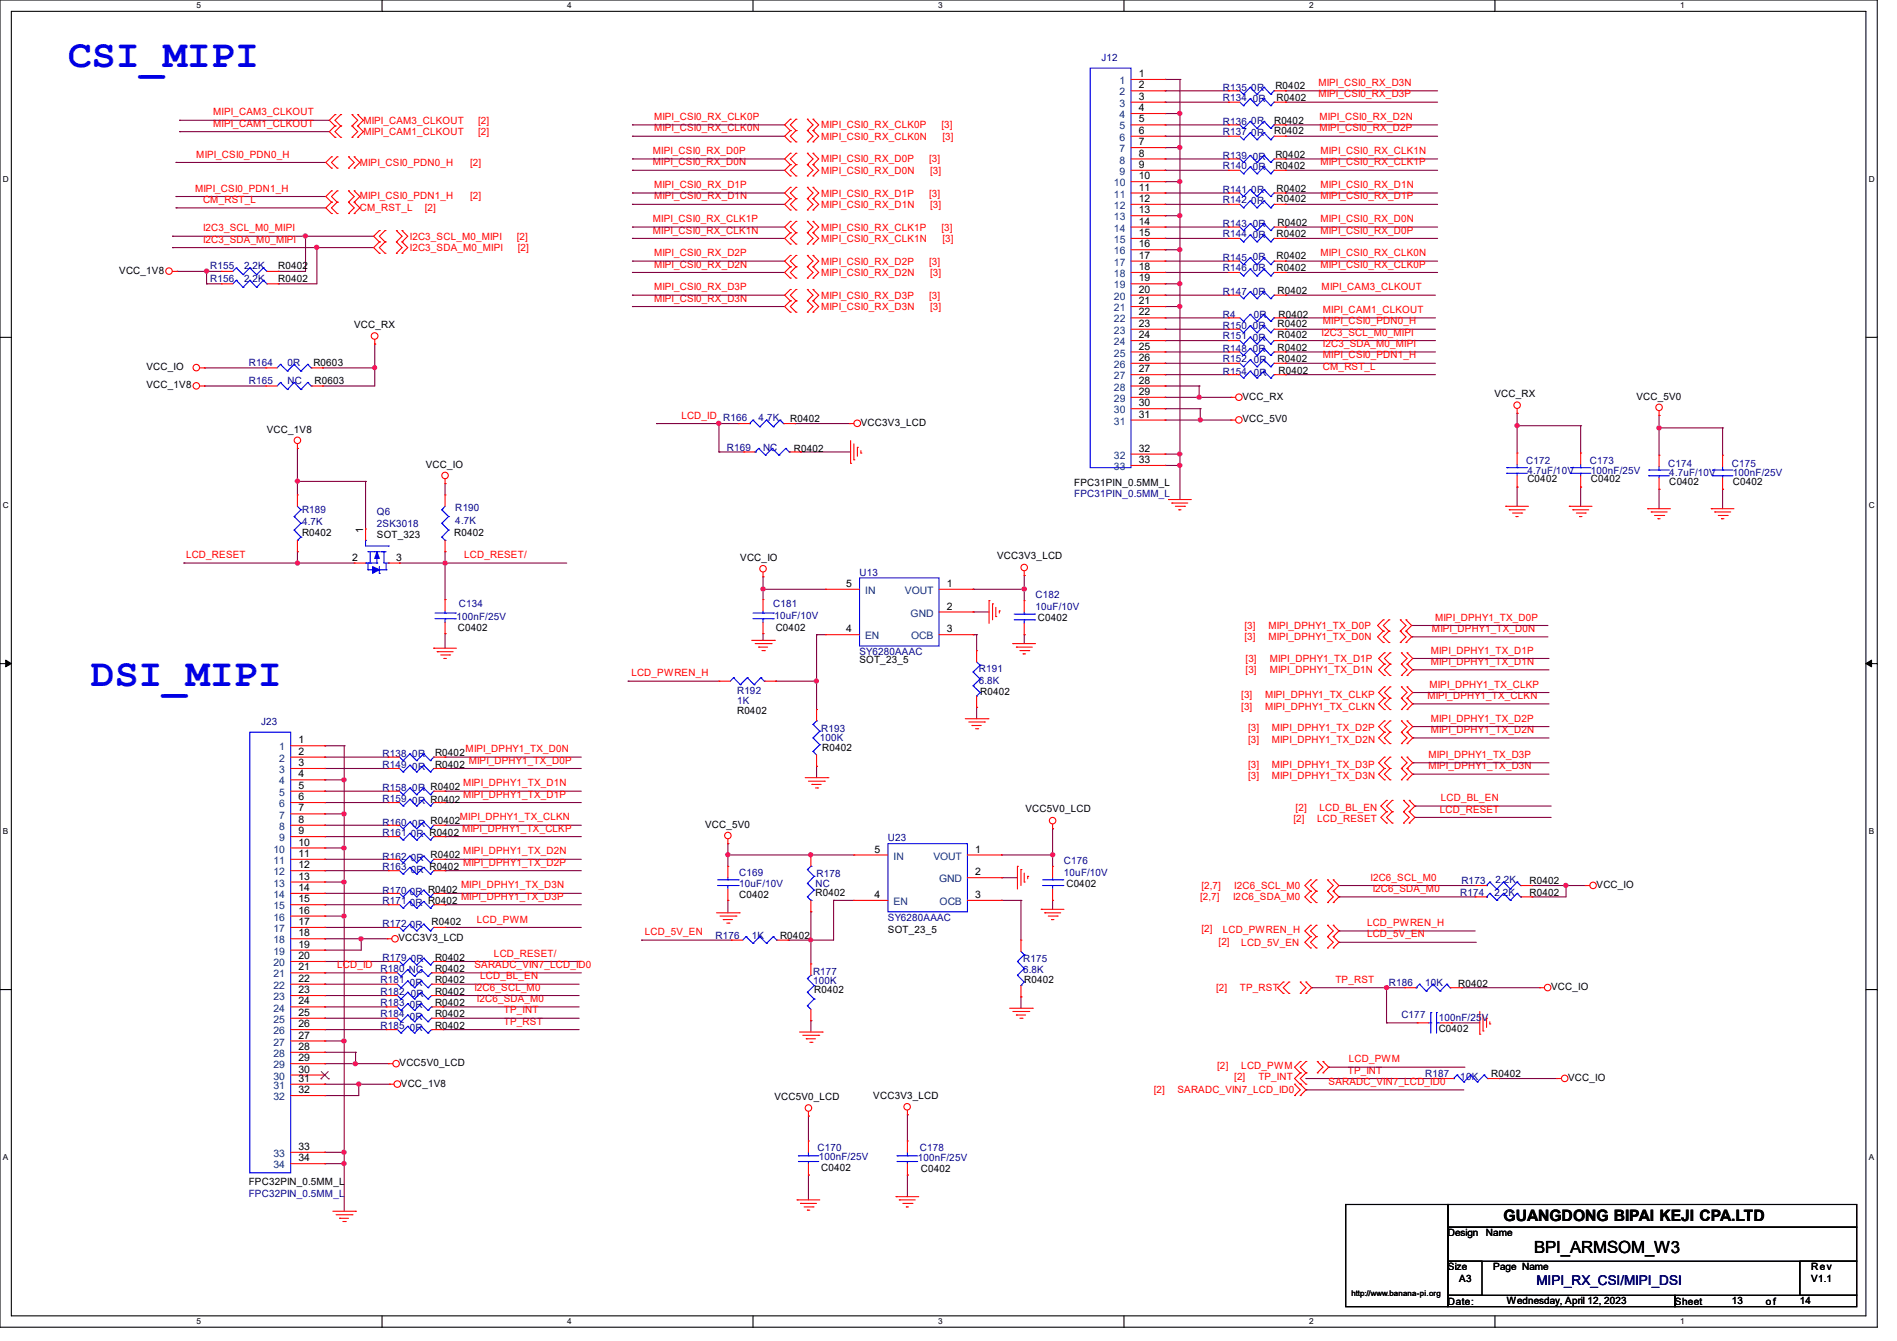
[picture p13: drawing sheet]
<svg xmlns="http://www.w3.org/2000/svg" width="297mm" height="210mm" viewBox="0 0 297 210" stroke-linecap="round" stroke-linejoin="round" font-family="sans-serif">
<defs><g id="words">
<g font-size="6.2" fill="#00f">
<text x="10.7" y="10.5">CSI_MIPI</text>
<text x="14.2" y="107.4">DSI_MIPI</text>
</g>
<text font-size="2.6" x="240.2" y="196.2">BPI_ARMSOM_W3</text>
<text font-size="2.5" x="235.4" y="191.3">GUANGDONG BIPAI KEJI CPA.LTD</text>
<text font-size="2.1" fill="#000080" x="240.6" y="201.3">MIPI_RX_CSI/MIPI_DSI</text>
<g font-size="1.6" fill="#0000a0">
<text x="172.5" y="9.6">J12</text>
<text x="191.5" y="14.2">R135</text>
<text x="191.5" y="15.8">R134</text>
<text x="195.9" y="14.2">0R</text>
<text x="196.1" y="16">0R</text>
<text x="191.5" y="19.6">R136</text>
<text x="191.5" y="21.2">R137</text>
<text x="195.9" y="19.4">0R</text>
<text x="195.9" y="21.3">0R</text>
<text x="191.5" y="24.9">R139</text>
<text x="191.5" y="26.5">R140</text>
<text x="196.1" y="25.1">0R</text>
<text x="196.1" y="26.7">0R</text>
<text x="191.5" y="31.8">R142</text>
<text x="191.5" y="35.6">R143</text>
<text x="191.5" y="30.2">R141</text>
<text x="195.9" y="32">0R</text>
<text x="195.9" y="30.2">0R</text>
<text x="196.1" y="35.6">0R</text>
<text x="191.5" y="37.2">R144</text>
<text x="191.5" y="40.9">R145</text>
<text x="196.1" y="37.3">0R</text>
<text x="196.1" y="40.7">0R</text>
<text x="32.9" y="42.2">R155</text>
<text x="32.9" y="44.1">R156</text>
<text x="38.2" y="42.2">2.2K</text>
<text x="38.2" y="44.1">2.2K</text>
<text x="191.5" y="42.5">R146</text>
<text x="191.5" y="46.2">R147</text>
<text x="196.1" y="42.5">0R</text>
<text x="196.1" y="46.2">0R</text>
<text x="191.5" y="51.6">R150</text>
<text x="191.5" y="49.8">R4</text>
<text x="191.5" y="53.2">R151</text>
<text x="196.1" y="51.6">0R</text>
<text x="196.1" y="53.3">0R</text>
<text x="196.3" y="49.8">0R</text>
<text x="38.9" y="57.3">R164</text>
<text x="45" y="57.3">0R</text>
<text x="191.5" y="58.7">R154</text>
<text x="191.5" y="56.7">R152</text>
<text x="191.5" y="55.1">R148</text>
<text x="196.1" y="55.1">0R</text>
<text x="196.3" y="58.9">0R</text>
<text x="196.3" y="56.9">0R</text>
<text x="38.9" y="60.1">R165</text>
<text x="45" y="60.1">NC</text>
<text x="113.2" y="66">R166</text>
<text x="118.8" y="66">4.7K</text>
<text x="113.8" y="70.6">R169</text>
<text x="119.5" y="70.6">NC</text>
<text x="168.2" y="77.9">FPC31PIN_0.5MM_L</text>
<text x="239" y="72.7">C172</text>
<text x="239.1" y="74.2">4.7uF/10V</text>
<text x="248.9" y="72.7">C173</text>
<text x="249.1" y="74.2">100nF/25V</text>
<text x="261.2" y="73.1">C174</text>
<text x="261.4" y="74.5">4.7uF/10V</text>
<text x="271.1" y="73.1">C175</text>
<text x="271.3" y="74.5">100nF/25V</text>
<text x="47.3" y="80.4">R189</text>
<text x="47.3" y="82.2">4.7K</text>
<text x="59" y="80.7">Q6</text>
<text x="59" y="82.5">2SK3018</text>
<text x="71.3" y="80">R190</text>
<text x="71.3" y="82">4.7K</text>
<text x="71.8" y="95.1">C134</text>
<text x="121.1" y="95.1">C181</text>
<text x="134.6" y="90.2">U13</text>
<text x="162.1" y="93.7">C182</text>
<text x="162.1" y="95.5">10uF/10V</text>
<text x="71.5" y="97.1">100nF/25V</text>
<text x="121.2" y="96.9">10uF/10V</text>
<text x="134.6" y="102.6">SY6280AAAC</text>
<text x="153.2" y="105.3">R191</text>
<text x="153.2" y="107.1">6.8K</text>
<text x="40.9" y="113.6">J23</text>
<text x="115.4" y="108.7">R192</text>
<text x="115.4" y="110.2">1K</text>
<text x="59.9" y="118.6">R138</text>
<text x="64.6" y="118.6">0R</text>
<text x="128.4" y="116.1">100K</text>
<text x="128.6" y="114.7">R193</text>
<text x="59.9" y="120.2">R149</text>
<text x="59.9" y="123.9">R158</text>
<text x="59.9" y="125.6">R159</text>
<text x="64.6" y="120.6">0R</text>
<text x="64.6" y="123.9">0R R0402</text>
<text x="64.6" y="125.9">0R R0402</text>
<text x="59.9" y="129.3">R160</text>
<text x="59.9" y="130.9">R161</text>
<text x="64.3" y="131.1">0R R0402</text>
<text x="64.6" y="129.5">0R R0402</text>
<text x="139" y="131.8">U23</text>
<text x="59.9" y="134.6">R162</text>
<text x="59.9" y="136.2">R163</text>
<text x="64.3" y="134.8">0R R0402</text>
<text x="64.3" y="136.7">0R</text>
<text x="115.7" y="137.1">C169</text>
<text x="127.8" y="137.3">R178</text>
<text x="166.6" y="135.3">C176</text>
<text x="166.6" y="137.1">10uF/10V</text>
<text x="59.9" y="141.6">R171</text>
<text x="59.9" y="140">R170</text>
<text x="64.2" y="141.9">0R R0402</text>
<text x="64.2" y="140.1">0R R0402</text>
<text x="115.7" y="138.9">10uF/10V</text>
<text x="127.7" y="138.9">NC</text>
<text x="228.6" y="140.3">R174</text>
<text x="228.8" y="138.5">R173</text>
<text x="234" y="140.3">2.2K</text>
<text x="234.1" y="138.3">2.2K</text>
<text x="59.9" y="145.1">R172</text>
<text x="64.2" y="145.3">0R</text>
<text x="112" y="147.1">R176</text>
<text x="117.7" y="147.1">1K</text>
<text x="139" y="144.2">SY6280AAAC</text>
<text x="59.6" y="155.8">R182</text>
<text x="59.6" y="152.2">R180 NC</text>
<text x="59.6" y="154">R181</text>
<text x="59.9" y="150.4">R179</text>
<text x="64.2" y="154.3">0R</text>
<text x="64.3" y="150.6">0R</text>
<text x="127.3" y="152.7">R177</text>
<text x="127.3" y="154.2">100K</text>
<text x="160.2" y="150.6">R175</text>
<text x="160.2" y="152.4">6.8K</text>
<text x="217.5" y="154.3">R186</text>
<text x="223.1" y="154.3">10K</text>
<text x="59.6" y="159.3">R184</text>
<text x="59.6" y="157.6">R183</text>
<text x="59.6" y="161.1">R185</text>
<text x="64.2" y="159.7">0R</text>
<text x="64.2" y="157.9">0R</text>
<text x="64.2" y="161.5">0R</text>
<text x="64.3" y="156.1">0R</text>
<text x="219.4" y="159.5">C177</text>
<text x="225.3" y="159.8">100nF/25V</text>
<text x="223.1" y="168.7">R187</text>
<text x="228.6" y="169.1">10K</text>
<text x="128" y="180.3">C170</text>
<text x="128.2" y="181.7">100nF/25V</text>
<text x="143.7" y="181.9">100nF/25V</text>
<text x="144" y="180.3">C178</text>
<text x="38.9" y="187.4">FPC32PIN_0.5MM_L</text>
</g>
<g font-size="1.6" fill="#004080">
<text x="175.3" y="13.2">1</text>
<text x="175.3" y="14.9">2</text>
<text x="175.3" y="16.7">3</text>
<text x="175.3" y="18.5">4</text>
<text x="175.3" y="20.3">5</text>
<text x="175.3" y="22.1">6</text>
<text x="175.3" y="23.8">7</text>
<text x="174.4" y="29.2">10</text>
<text x="175.3" y="25.6">8</text>
<text x="175.3" y="27.4">9</text>
<text x="174.4" y="30.9">11</text>
<text x="174.4" y="32.7">12</text>
<text x="174.4" y="34.5">13</text>
<text x="174.4" y="36.3">14</text>
<text x="174.4" y="38.1">15</text>
<text x="174.4" y="39.8">16</text>
<text x="174.4" y="41.6">17</text>
<text x="174.4" y="43.4">18</text>
<text x="174.4" y="45.2">19</text>
<text x="174.4" y="46.9">20</text>
<text x="174.4" y="48.7">21</text>
<text x="174.4" y="50.5">22</text>
<text x="174.4" y="52.3">23</text>
<text x="174.4" y="54.1">24</text>
<text x="174.4" y="55.8">25</text>
<text x="174.4" y="57.6">26</text>
<text x="174.4" y="59.4">27</text>
<text x="174.4" y="61.2">28</text>
<text x="174.4" y="63">29</text>
<text x="174.4" y="64.7">30</text>
<text x="174.4" y="66.5">31</text>
<text x="174.4" y="71.8">32</text>
<text x="174.4" y="73.6">33</text>
<text x="135.5" y="93">IN</text>
<text x="141.7" y="93">VOUT</text>
<text x="135.5" y="100.1">EN</text>
<text x="142.6" y="96.6">GND</text>
<text x="142.7" y="100.1">OCB</text>
<text x="43.7" y="117.5">1</text>
<text x="43.7" y="119.3">2</text>
<text x="43.7" y="121.1">3</text>
<text x="43.7" y="122.9">4</text>
<text x="43.7" y="124.6">5</text>
<text x="43.7" y="126.4">6</text>
<text x="43.7" y="128.2">7</text>
<text x="43.7" y="130">8</text>
<text x="43.7" y="131.7">9</text>
<text x="42.8" y="133.5">10</text>
<text x="42.8" y="135.3">11</text>
<text x="42.8" y="137.1">12</text>
<text x="139.9" y="134.6">IN</text>
<text x="146.1" y="134.6">VOUT</text>
<text x="42.8" y="138.9">13</text>
<text x="42.8" y="140.6">14</text>
<text x="42.8" y="142.4">15</text>
<text x="139.9" y="141.7">EN</text>
<text x="147" y="138.2">GND</text>
<text x="147.1" y="141.7">OCB</text>
<text x="42.8" y="144.2">16</text>
<text x="42.8" y="146">17</text>
<text x="42.8" y="147.7">18</text>
<text x="42.8" y="149.5">19</text>
<text x="42.8" y="151.3">20</text>
<text x="42.8" y="153.1">21</text>
<text x="42.8" y="154.9">22</text>
<text x="42.8" y="156.6">23</text>
<text x="42.8" y="158.4">24</text>
<text x="42.8" y="160.2">25</text>
<text x="42.8" y="162">26</text>
<text x="42.8" y="163.7">27</text>
<text x="42.8" y="165.5">28</text>
<text x="42.8" y="167.3">29</text>
<text x="42.8" y="169.1">30</text>
<text x="42.8" y="172.3">32</text>
<text x="42.8" y="170.5">31</text>
<text x="42.8" y="181.2">33</text>
<text x="42.8" y="183">34</text>
</g>
<g font-size="1.6">
<text x="178.3" y="12.1">1</text>
<text x="178.3" y="13.8">2</text>
<text x="178.3" y="15.6">3</text>
<text x="178.3" y="17.4">4</text>
<text x="199.7" y="13.9">R0402</text>
<text x="199.9" y="15.8">R0402</text>
<text x="178.3" y="19.2">5</text>
<text x="178.3" y="21">6</text>
<text x="178.3" y="22.7">7</text>
<text x="199.5" y="19.4">R0402</text>
<text x="199.5" y="21">R0402</text>
<text x="178.3" y="24.5">8</text>
<text x="178.3" y="26.3">9</text>
<text x="178.3" y="28.1">10</text>
<text x="178.3" y="29.8">11</text>
<text x="199.7" y="24.7">R0402</text>
<text x="199.7" y="26.5">R0402</text>
<text x="178.3" y="31.6">12</text>
<text x="178.3" y="33.4">13</text>
<text x="178.3" y="35.2">14</text>
<text x="199.9" y="31.7">R0402</text>
<text x="199.9" y="30.1">R0402</text>
<text x="200" y="35.4">R0402</text>
<text x="178.3" y="37">15</text>
<text x="178.3" y="38.7">16</text>
<text x="178.3" y="40.5">17</text>
<text x="199.9" y="37.2">R0402</text>
<text x="199.9" y="40.6">R0402</text>
<text x="18.7" y="42.9">VCC_1V8</text>
<text x="43.6" y="42.2">R0402</text>
<text x="43.6" y="44.1">R0402</text>
<text x="178.3" y="42.3">18</text>
<text x="178.3" y="44.1">19</text>
<text x="178.3" y="45.8">20</text>
<text x="178.3" y="47.6">21</text>
<text x="199.9" y="42.5">R0402</text>
<text x="200" y="46.1">R0402</text>
<text x="55.5" y="51.4">VCC_RX</text>
<text x="178.3" y="49.4">22</text>
<text x="178.3" y="51.2">23</text>
<text x="178.3" y="53">24</text>
<text x="200" y="51.2">R0402</text>
<text x="200" y="53">R0402</text>
<text x="200.2" y="49.8">R0402</text>
<text x="22.9" y="58">VCC_IO</text>
<text x="49.1" y="57.3">R0603</text>
<text x="178.3" y="54.7">25</text>
<text x="178.3" y="56.5">26</text>
<text x="178.3" y="58.3">27</text>
<text x="200" y="56.7">R0402</text>
<text x="200" y="54.9">R0402</text>
<text x="200.2" y="58.5">R0402</text>
<text x="22.9" y="60.8">VCC_1V8</text>
<text x="49.2" y="60.1">R0603</text>
<text x="178.3" y="60.1">28</text>
<text x="178.3" y="61.8">29</text>
<text x="178.3" y="63.6">30</text>
<text x="178.3" y="65.4">31</text>
<text x="194.5" y="62.6">VCC_RX</text>
<text x="234" y="62.2">VCC_RX</text>
<text x="256.2" y="62.6">VCC_5V0</text>
<text x="41.8" y="67.8">VCC_1V8</text>
<text x="123.7" y="66.2">R0402</text>
<text x="124.3" y="70.8">R0402</text>
<text x="134.8" y="66.7">VCC3V3_LCD</text>
<text x="178.3" y="70.7">32</text>
<text x="194.5" y="66.2">VCC_5V0</text>
<text x="66.7" y="73.3">VCC_IO</text>
<text x="168.2" y="76.1">FPC31PIN_0.5MM_L</text>
<text x="178.3" y="72.5">33</text>
<text x="239.1" y="75.6">C0402</text>
<text x="249.1" y="75.6">C0402</text>
<text x="261.4" y="75.9">C0402</text>
<text x="271.3" y="75.9">C0402</text>
<text x="47.3" y="83.9">R0402</text>
<text x="56.9" y="83.4" transform="rotate(-90 56.9 83.4)">1</text>
<text x="71.1" y="83.9">R0402</text>
<text x="55.1" y="87.8">2</text>
<text x="59" y="84.3">SOT_323</text>
<text x="62" y="87.8">3</text>
<text x="115.9" y="87.8">VCC_IO</text>
<text x="156.1" y="87.5">VCC3V3_LCD</text>
<text x="132.5" y="91.9">5</text>
<text x="148.2" y="95.5">2</text>
<text x="148.2" y="91.9">1</text>
<text x="71.7" y="98.9">C0402</text>
<text x="121.5" y="98.9">C0402</text>
<text x="132.5" y="99">4</text>
<text x="148.2" y="99">3</text>
<text x="162.5" y="97.3">C0402</text>
<text x="134.6" y="103.8">SOT_23_5</text>
<text x="115.4" y="111.8">R0402</text>
<text x="153.5" y="108.8">R0402</text>
<text x="46.7" y="116.4">1</text>
<text x="46.7" y="118.2">2</text>
<text x="46.7" y="120">3</text>
<text x="68.1" y="118.4">R0402</text>
<text x="128.7" y="117.6">R0402</text>
<text x="46.7" y="121.8">4</text>
<text x="46.7" y="123.5">5</text>
<text x="46.7" y="125.3">6</text>
<text x="68.1" y="120.2">R0402</text>
<text x="46.7" y="127.1">7</text>
<text x="46.7" y="128.9">8</text>
<text x="46.7" y="130.6">9</text>
<text x="110.4" y="129.6">VCC_5V0</text>
<text x="160.6" y="127.1">VCC5V0_LCD</text>
<text x="46.7" y="132.4">10</text>
<text x="46.7" y="134.2">11</text>
<text x="46.7" y="136">12</text>
<text x="46.7" y="137.8">13</text>
<text x="67.2" y="136.2">R0402</text>
<text x="136.9" y="133.5">5</text>
<text x="152.7" y="137.1">2</text>
<text x="152.7" y="133.5">1</text>
<text x="46.7" y="139.5">14</text>
<text x="46.7" y="141.3">15</text>
<text x="46.7" y="143.1">16</text>
<text x="115.7" y="140.7">C0402</text>
<text x="127.7" y="140.3">R0402</text>
<text x="136.9" y="140.6">4</text>
<text x="152.7" y="140.6">3</text>
<text x="167" y="138.9">C0402</text>
<text x="239.5" y="138.5">R0402</text>
<text x="239.5" y="140.3">R0402</text>
<text x="250" y="139.1">VCC_IO</text>
<text x="46.7" y="144.9">17</text>
<text x="46.7" y="146.6">18</text>
<text x="46.7" y="148.4">19</text>
<text x="62.4" y="147.4">VCC3V3_LCD</text>
<text x="67.6" y="144.9">R0402</text>
<text x="122.1" y="147.1">R0402</text>
<text x="139" y="146.2">SOT_23_5</text>
<text x="46.7" y="150.2">20</text>
<text x="46.7" y="152">21</text>
<text x="46.7" y="153.8">22</text>
<text x="46.7" y="155.5">23</text>
<text x="68.1" y="155.8">R0402</text>
<text x="68.1" y="152.2">R0402</text>
<text x="68.1" y="150.4">R0402</text>
<text x="68.1" y="154">R0402</text>
<text x="127.5" y="155.6">R0402</text>
<text x="160.4" y="154">R0402</text>
<text x="228.3" y="154.5">R0402</text>
<text x="242.9" y="155.1">VCC_IO</text>
<text x="46.7" y="157.3">24</text>
<text x="46.7" y="159.1">25</text>
<text x="46.7" y="160.9">26</text>
<text x="68.1" y="159.3">R0402</text>
<text x="68.1" y="157.6">R0402</text>
<text x="68.1" y="161.1">R0402</text>
<text x="225.3" y="161.6">C0402</text>
<text x="46.7" y="162.6">27</text>
<text x="46.7" y="164.4">28</text>
<text x="46.7" y="166.2">29</text>
<text x="46.7" y="168">30</text>
<text x="62.6" y="167">VCC5V0_LCD</text>
<text x="46.7" y="171.2">32</text>
<text x="46.7" y="169.4">31</text>
<text x="62.8" y="170.2">VCC_1V8</text>
<text x="121.2" y="172.3">VCC5V0_LCD</text>
<text x="136.7" y="172.1">VCC3V3_LCD</text>
<text x="233.5" y="168.7">R0402</text>
<text x="245.5" y="169.3">VCC_IO</text>
<text x="38.9" y="185.6">FPC32PIN_0.5MM_L</text>
<text x="46.7" y="180.1">33</text>
<text x="46.7" y="181.9">34</text>
<text x="128.6" y="183.3">C0402</text>
<text x="144.2" y="183.5">C0402</text>
<text x="226.7" y="193.6">Design</text>
<text x="232.7" y="193.6">Name</text>
<text x="226.7" y="199">Size</text>
<text x="228.5" y="200.7">A3</text>
<text x="233.8" y="199">Page Name</text>
<text x="283.6" y="200.7">V1.1</text>
<text x="283.6" y="199">Rev</text>
<text x="226.7" y="204.3">Date:</text>
<text x="235.9" y="204.3">Wednesday, April 12, 2023</text>
<text x="262.2" y="204.3">Sheet</text>
<text x="271.1" y="204.3">13</text>
<text x="276.5" y="204.3">of</text>
<text x="281.8" y="204.3">14</text>
</g>
<g font-size="1.6" fill="#f00">
<text x="206.4" y="13.5">MIPI_CSI0_RX_D3N</text>
<text x="206.4" y="15.2">MIPI_CSI0_RX_D3P</text>
<text x="33.4" y="18.1">MIPI_CAM3_CLKOUT</text>
<text x="33.4" y="19.9">MIPI_CAM1_CLKOUT</text>
<text x="56.9" y="19.4">MIPI_CAM3_CLKOUT</text>
<text x="56.9" y="21.2">MIPI_CAM1_CLKOUT</text>
<text x="74.8" y="19.4">[2]</text>
<text x="74.8" y="21.2">[2]</text>
<text x="102.4" y="20.6">MIPI_CSI0_RX_CLK0N</text>
<text x="102.4" y="18.8">MIPI_CSI0_RX_CLK0P</text>
<text x="128.6" y="20.1">MIPI_CSI0_RX_CLK0P</text>
<text x="128.6" y="21.9">MIPI_CSI0_RX_CLK0N</text>
<text x="147.4" y="20.1">[3]</text>
<text x="147.6" y="21.9">[3]</text>
<text x="206.6" y="18.8">MIPI_CSI0_RX_D2N</text>
<text x="206.6" y="20.6">MIPI_CSI0_RX_D2P</text>
<text x="30.7" y="24.7">MIPI_CSI0_PDN0_H</text>
<text x="56.3" y="26">MIPI_CSI0_PDN0_H</text>
<text x="73.6" y="26">[2]</text>
<text x="102.2" y="25.9">MIPI_CSI0_RX_D0N</text>
<text x="102.2" y="24.1">MIPI_CSI0_RX_D0P</text>
<text x="102.4" y="29.5">MIPI_CSI0_RX_D1P</text>
<text x="128.6" y="25.4">MIPI_CSI0_RX_D0P</text>
<text x="128.6" y="27.2">MIPI_CSI0_RX_D0N</text>
<text x="145.5" y="25.4">[3]</text>
<text x="145.6" y="27.2">[3]</text>
<text x="206.8" y="24.1">MIPI_CSI0_RX_CLK1N</text>
<text x="206.8" y="25.9">MIPI_CSI0_RX_CLK1P</text>
<text x="206.8" y="29.5">MIPI_CSI0_RX_D1N</text>
<text x="30.6" y="30">MIPI_CSI0_PDN1_H</text>
<text x="31.8" y="31.8">CM_RST_L</text>
<text x="56.3" y="31.1">MIPI_CSI0_PDN1_H</text>
<text x="56.3" y="33.1">CM_RST_L</text>
<text x="66.5" y="33.1">[2]</text>
<text x="73.6" y="31.1">[2]</text>
<text x="102.2" y="34.8">MIPI_CSI0_RX_CLK1P</text>
<text x="102.4" y="31.2">MIPI_CSI0_RX_D1N</text>
<text x="128.6" y="30.8">MIPI_CSI0_RX_D1P</text>
<text x="128.6" y="32.6">MIPI_CSI0_RX_D1N</text>
<text x="145.5" y="30.8">[3]</text>
<text x="145.6" y="32.6">[3]</text>
<text x="206.8" y="31.2">MIPI_CSI0_RX_D1P</text>
<text x="206.8" y="34.8">MIPI_CSI0_RX_D0N</text>
<text x="31.8" y="36.2">I2C3_SCL_M0_MIPI</text>
<text x="31.8" y="38">I2C3_SDA_M0_MIPI</text>
<text x="64.2" y="39.3">I2C3_SDA_M0_MIPI</text>
<text x="64.2" y="37.5">I2C3_SCL_M0_MIPI</text>
<text x="80.9" y="37.5">[2]</text>
<text x="81.1" y="39.3">[2]</text>
<text x="102.2" y="36.6">MIPI_CSI0_RX_CLK1N</text>
<text x="102.4" y="41.9">MIPI_CSI0_RX_D2N</text>
<text x="102.4" y="40.1">MIPI_CSI0_RX_D2P</text>
<text x="128.6" y="36.1">MIPI_CSI0_RX_CLK1P</text>
<text x="128.6" y="37.9">MIPI_CSI0_RX_CLK1N</text>
<text x="128.6" y="41.4">MIPI_CSI0_RX_D2P</text>
<text x="145.5" y="41.4">[3]</text>
<text x="147.4" y="36.1">[3]</text>
<text x="147.6" y="37.9">[3]</text>
<text x="206.8" y="36.6">MIPI_CSI0_RX_D0P</text>
<text x="206.8" y="40.1">MIPI_CSI0_RX_CLK0N</text>
<text x="206.8" y="41.9">MIPI_CSI0_RX_CLK0P</text>
<text x="102.4" y="47.2">MIPI_CSI0_RX_D3N</text>
<text x="102.4" y="45.5">MIPI_CSI0_RX_D3P</text>
<text x="128.6" y="43.2">MIPI_CSI0_RX_D2N</text>
<text x="128.6" y="46.8">MIPI_CSI0_RX_D3P</text>
<text x="145.5" y="46.8">[3]</text>
<text x="145.6" y="43.2">[3]</text>
<text x="206.9" y="45.5">MIPI_CAM3_CLKOUT</text>
<text x="128.6" y="48.6">MIPI_CSI0_RX_D3N</text>
<text x="145.6" y="48.6">[3]</text>
<text x="206.9" y="52.6">I2C3_SCL_M0_MIPI</text>
<text x="207.1" y="49">MIPI_CAM1_CLKOUT</text>
<text x="207.1" y="50.8">MIPI_CSI0_PDN0_H</text>
<text x="207.1" y="54.4">I2C3_SDA_M0_MIPI</text>
<text x="207.1" y="56.1">MIPI_CSI0_PDN1_H</text>
<text x="207.1" y="57.9">CM_RST_L</text>
<text x="106.7" y="65.6">LCD_ID</text>
<text x="29.1" y="87.4">LCD_RESET</text>
<text x="72.7" y="87.4">LCD_RESET/</text>
<text x="194.9" y="98.5">[3]</text>
<text x="194.9" y="100.3">[3]</text>
<text x="198.6" y="98.5">MIPI_DPHY1_TX_D0P</text>
<text x="198.6" y="100.3">MIPI_DPHY1_TX_D0N</text>
<text x="224.2" y="99">MIPI_DPHY1_TX_D0N</text>
<text x="224.7" y="97.2">MIPI_DPHY1_TX_D0P</text>
<text x="98.8" y="105.9">LCD_PWREN_H</text>
<text x="195" y="103.7">[3]</text>
<text x="195" y="105.4">[3]</text>
<text x="198.8" y="103.7">MIPI_DPHY1_TX_D1P</text>
<text x="198.8" y="105.4">MIPI_DPHY1_TX_D1N</text>
<text x="223.8" y="107.7">MIPI_DPHY1_TX_CLKP</text>
<text x="224" y="104.1">MIPI_DPHY1_TX_D1N</text>
<text x="224" y="102.4">MIPI_DPHY1_TX_D1P</text>
<text x="194.4" y="109.3">[3]</text>
<text x="194.4" y="111.1">[3]</text>
<text x="198.1" y="109.3">MIPI_DPHY1_TX_CLKP</text>
<text x="198.1" y="111.1">MIPI_DPHY1_TX_CLKN</text>
<text x="223.5" y="109.5">MIPI_DPHY1_TX_CLKN</text>
<text x="224" y="113">MIPI_DPHY1_TX_D2P</text>
<text x="72.9" y="117.8">MIPI_DPHY1_TX_D0N</text>
<text x="73.4" y="119.6">MIPI_DPHY1_TX_D0P</text>
<text x="195.4" y="114.5">[3]</text>
<text x="195.4" y="116.3">[3]</text>
<text x="199.1" y="114.5">MIPI_DPHY1_TX_D2P</text>
<text x="199.1" y="116.3">MIPI_DPHY1_TX_D2N</text>
<text x="223.6" y="118.7">MIPI_DPHY1_TX_D3P</text>
<text x="224" y="114.8">MIPI_DPHY1_TX_D2N</text>
<text x="72.5" y="123.1">MIPI_DPHY1_TX_D1N</text>
<text x="72.5" y="124.9">MIPI_DPHY1_TX_D1P</text>
<text x="195.4" y="120.2">[3]</text>
<text x="195.4" y="122">[3]</text>
<text x="199.1" y="120.2">MIPI_DPHY1_TX_D3P</text>
<text x="199.1" y="122">MIPI_DPHY1_TX_D3N</text>
<text x="223.6" y="120.5">MIPI_DPHY1_TX_D3N</text>
<text x="225.6" y="125.5">LCD_BL_EN</text>
<text x="72" y="128.5">MIPI_DPHY1_TX_CLKN</text>
<text x="72.3" y="130.3">MIPI_DPHY1_TX_CLKP</text>
<text x="202.5" y="128.7">[2]</text>
<text x="202.9" y="127">[2]</text>
<text x="206.2" y="128.7">LCD_RESET</text>
<text x="206.6" y="127">LCD_BL_EN</text>
<text x="225.4" y="127.3">LCD_RESET</text>
<text x="72.5" y="133.8">MIPI_DPHY1_TX_D2N</text>
<text x="72.5" y="135.6">MIPI_DPHY1_TX_D2P</text>
<text x="214.6" y="137.9">I2C6_SCL_M0</text>
<text x="72.2" y="139.1">MIPI_DPHY1_TX_D3N</text>
<text x="72.2" y="140.9">MIPI_DPHY1_TX_D3P</text>
<text x="187.9" y="141">[2,7]</text>
<text x="188.1" y="139.2">[2,7]</text>
<text x="193.1" y="141">I2C6_SDA_M0</text>
<text x="193.3" y="139.2">I2C6_SCL_M0</text>
<text x="214.9" y="139.7">I2C6_SDA_M0</text>
<text x="74.7" y="144.5">LCD_PWM</text>
<text x="77.3" y="149.8">LCD_RESET/</text>
<text x="101" y="146.5">LCD_5V_EN</text>
<text x="188.1" y="146">[2]</text>
<text x="190.8" y="148">[2]</text>
<text x="191.5" y="146.2">LCD_PWREN_H</text>
<text x="194.4" y="148.1">LCD_5V_EN</text>
<text x="214" y="145">LCD_PWREN_H</text>
<text x="214" y="146.8">LCD_5V_EN</text>
<text x="52.8" y="151.6">LCD_ID</text>
<text x="74.3" y="151.6">SARADC_VIN7_LCD_ID0</text>
<text x="74.3" y="155.1">I2C6_SCL_M0</text>
<text x="75.2" y="153.4">LCD_BL_EN</text>
<text x="190.4" y="155.2">[2]</text>
<text x="194.1" y="155.2">TP_RST</text>
<text x="209.1" y="153.9">TP_RST</text>
<text x="74.7" y="156.9">I2C6_SDA_M0</text>
<text x="78.9" y="160.5">TP_RST</text>
<text x="78.9" y="158.7">TP_INT</text>
<text x="190.6" y="167.3">[2]</text>
<text x="194.4" y="167.3">LCD_PWM</text>
<text x="211.2" y="166.4">LCD_PWM</text>
<text x="180.6" y="171.2">[2]</text>
<text x="184.4" y="171.2">SARADC_VIN7_LCD_ID0</text>
<text x="193.3" y="169.1">[2]</text>
<text x="197" y="169.1">TP_INT</text>
<text x="208" y="169.9">SARADC_VIN7_LCD_ID0</text>
<text x="211" y="168.1">TP_INT</text>
</g>
<g font-size="1.3">
<text x="30.8" y="1.3">5</text>
<text x="88.8" y="1.3">4</text>
<text x="146.9" y="1.3">3</text>
<text x="205" y="1.3">2</text>
<text x="263.1" y="1.3">1</text>
<text x=".5" y="28.4">D</text>
<text x="292.6" y="28.4">D</text>
<text x=".5" y="79.5">C</text>
<text x="292.6" y="79.5">C</text>
<text x=".5" y="130.6">B</text>
<text x="292.6" y="130.6">B</text>
<text x=".5" y="181.7">A</text>
<text x="292.6" y="181.7">A</text>
<text x="30.8" y="207.4">5</text>
<text x="88.8" y="207.4">4</text>
<text x="146.9" y="207.4">3</text>
<text x="205" y="207.4">2</text>
<text x="263.1" y="207.4">1</text>
</g>
<text font-size="1.2" x="211.6" y="202.9">http://www.banana-pi.org</text>
</g></defs>
<path d="M0 0h293.9v207.9h-293.9zM1.8 1.8h290.3v204.3h-290.3z" fill="none" stroke="#000" stroke-width=".17"/>
<g fill="#fff">
<path d="M30.8 .2h.7v1.4h-.7z"/>
<path d="M30.8 206.2h.7v1.4h-.7z"/>
</g>
<path d="M59.8 0v1.8M59.8 206.1v1.8" fill="none" stroke="#000" stroke-width=".17"/>
<g fill="#fff">
<path d="M88.8 .2h.7v1.4h-.7z"/>
<path d="M88.8 206.2h.7v1.4h-.7z"/>
</g>
<path d="M117.9 0v1.8M117.9 206.1v1.8" fill="none" stroke="#000" stroke-width=".17"/>
<g fill="#fff">
<path d="M146.9 .2h.7v1.4h-.7z"/>
<path d="M146.9 206.2h.7v1.4h-.7z"/>
</g>
<path d="M176 0v1.8M176 206.1v1.8" fill="none" stroke="#000" stroke-width=".17"/>
<g fill="#fff">
<path d="M205 .2h.7v1.4h-.7z"/>
<path d="M205 206.2h.7v1.4h-.7z"/>
</g>
<path d="M234.1 0v1.8M234.1 206.1v1.8" fill="none" stroke="#000" stroke-width=".17"/>
<g fill="#fff">
<path d="M263.1 .2h.6v1.4h-.6z"/>
<path d="M263.1 206.2h.6v1.4h-.6z"/>
<path d="M.5 27.3h.9v1.4h-.9z"/>
<path d="M292.6 27.3h.9v1.4h-.9z"/>
<path d="M.5 78.4h.9v1.4h-.9z"/>
<path d="M292.6 78.4h.9v1.4h-.9z"/>
</g>
<path d="M0 52.8h1.8M292.1 52.8h1.8" fill="none" stroke="#000" stroke-width=".17"/>
<g fill="#fff">
<path d="M.5 129.5h.8v1.4h-.8z"/>
<path d="M292.6 129.5h.8v1.4h-.8z"/>
</g>
<path d="M0 103.9h1.8M292.1 103.9h1.8" fill="none" stroke="#000" stroke-width=".17"/>
<path d="M.9 103.4l.9 .5-.9 .5zM292.1 103.9l.9-.5v1z" fill="#000" stroke="#000" stroke-width=".16"/>
<g fill="#fff">
<path d="M.5 180.5h.8v1.4h-.8z"/>
<path d="M292.6 180.5h.8v1.4h-.8z"/>
</g>
<path d="M0 155h1.8M292.1 155h1.8M210.7 188.6h16v16h-16zM226.7 188.6h64v3.6h-64zM226.7 192.2h64v5.3h-64zM226.7 197.5h5.3v5.4h-5.3zM281.8 197.5h8.9v5.4h-8.9zM226.7 202.9h35.6v1.7h-35.6zM262.3 202.9h28.4v1.7h-28.4z" fill="none" stroke="#000" stroke-width=".17"/>
<g fill="none" stroke="#800040" stroke-width=".17">
<path d="M28.1 18.8h.1M28.1 18.8h23.5M99 19.6h.1M99 19.6h23.9M182.4 12.4h.1M182.4 19.6h.1M182.4 17.8h.1M182.4 14.2h.1M182.4 16h.1M182.4 12.4h2.3M182.4 19.6h10M182.4 14.2h10"/>
<path d="M182.4 16h10M182.4 17.8h2.3M184.7 12.4h.1M184.7 17.8h.1M184.7 12.4v65.8M201.3 14.2h.1M201.3 16h.1M201.3 19.6h.1M201.3 19.6h23.8M201.3 14.2h23.8M201.3 16h23.8M27 37h.1"/>
<path d="M27 38.8h.1M27 37h31.5M27 38.8h31.5M27.6 25.4h.1M27.6 30.8h.1M27.6 32.6h.1M27.6 25.4h23.4M27.6 30.8h23.4M27.6 32.6h23.4M28.1 20.6h.1M28.1 20.6h23.5M47.8 37h.1"/>
<path d="M47.8 37v5.5h-4.2M49.6 38.8h.1M49.6 38.8v5.6h-6M99 21.3h.1M99 26.7h.1M99 24.9h.1M99 32h.1M99 30.2h.1M99 37.3h.1M99 35.6h.1M99 21.3h23.9M99 26.7h23.9"/>
<path d="M99 24.9h23.9M99 32h23.9M99 30.2h23.9M99 37.3h23.9M99 35.6h23.9M182.4 23.1h.1M182.4 28.4h.1M182.4 33.8h.1M182.4 39.1h.1M182.4 35.6h.1M182.4 32h.1M182.4 30.2h.1"/>
<path d="M182.4 26.7h.1M182.4 24.9h.1M182.4 21.3h.1M182.4 37.3h.1M182.4 23.1h2.3M182.4 28.4h2.3M182.4 33.8h2.3M182.4 39.1h2.3M182.4 21.3h10M182.4 26.7h10M182.4 24.9h10M182.4 32h10"/>
<path d="M182.4 30.2h10M182.4 37.3h10M182.4 35.6h10M184.7 23.1h.1M184.7 28.4h.1M184.7 33.8h.1M184.7 39.1h.1M201.3 21.3h.1M201.3 24.9h.1M201.3 26.7h.1M201.3 30.2h.1M201.3 32h.1"/>
<path d="M201.3 35.6h.1M201.3 37.3h.1M201.3 21.3h23.8M201.3 26.7h23.8M201.3 24.9h23.8M201.3 32h23.8M201.3 30.2h23.8M201.3 37.3h23.8M201.3 35.6h23.8M27.7 42.5h.1M27.7 42.5h7M32 57.6h.1"/>
<path d="M32 57.6h9.6M32.3 42.5h.1M32.3 44.4h.1M32.3 42.5v1.9M32.3 44.4h2.4M43.6 42.5h.1M43.6 44.4h.1M50.5 57.6h.1M50.5 57.6h8.2M58.7 53.9h.1M58.7 57.6h.1M58.7 53.9v6.6h-8.2"/>
<path d="M99 42.7h.1M99 40.9h.1M99 48h.1M99 46.2h.1M99 42.7h23.9M99 40.9h23.9M99 48h23.9M99 46.2h23.9M182.4 48h.1M182.4 46.2h.1M182.4 42.7h.1M182.4 40.9h.1"/>
<path d="M182.4 55.1h.1M182.4 44.4h.1M182.4 49.8h.1M182.4 58.7h.1M182.4 56.9h.1M182.4 53.3h.1M182.4 51.6h.1M182.4 44.4h2.3M182.4 42.7h10M182.4 40.9h10M182.4 48h2.3M182.4 46.2h10"/>
<path d="M182.4 49.8h10M182.4 51.6h10M182.4 53.3h10M182.4 55.1h10M182.4 56.9h10M182.4 58.7h10M184.7 44.4h.1M184.7 48h.1M201.3 40.9h.1M201.3 42.7h.1M201.3 46.2h.1M201.3 49.8h.1"/>
<path d="M201.3 51.6h.1M201.3 53.3h.1M201.3 55.1h.1M201.3 56.9h.1M201.3 58.7h.1M201.3 42.7h23.8M201.3 40.9h23.8M201.3 46.2h23.4M201.3 49.8h23.4M201.3 51.6h23.4M201.3 53.3h23.4M201.3 55.1h23.4"/>
<path d="M201.3 56.9h23.4M201.3 58.7h23.4M32 60.5h.1M32 60.5h9.6M46.6 70.2h.1M46.6 75.4h.1M46.6 70.2v7.3M46.6 75.4h10.6M50.5 60.5h.1M57.2 75.4h.1M57.2 75.4v7.4M69.7 75.7h.1"/>
<path d="M69.7 75.7v1.8M102.8 66.3h.1M102.8 66.3h12.8M112.6 66.3h.1M112.6 70.8h.1M112.6 66.3v4.5M112.6 70.8h3.9M124.5 66.3h.1M124.5 66.3h8.5M125.3 70.8h.1M125.3 70.8h7.9M182.4 60.5h.1"/>
<path d="M182.4 65.8h.1M182.4 71.1h.1M182.4 72.9h.1M182.4 64h.1M182.4 62.2h.1M182.4 60.5h5.3M182.4 62.2h10.3M182.4 65.8h10.3M182.4 71.1h2.3M182.4 72.9h2.3M182.4 64h5.5M184.7 71.1h.1"/>
<path d="M184.7 72.9h.1M187.7 62.2h.1M187.7 60.5h.1M187.7 60.5v1.7M187.9 65.8h.1M187.9 64h.1M187.9 64v1.8M237.5 64.7h.1M237.5 66.7h.1M237.5 76.3h.1M237.5 64.7v6.3M237.5 76.3v3"/>
<path d="M237.5 66.7h10M247.5 66.7h.1M247.5 76.3h.1M247.5 66.7v4.3M247.5 76.3v3M259.8 65.1h.1M259.8 67h.1M259.8 76.6h.1M259.8 65.1v6.2M259.8 76.6v3.1M259.8 67h9.9M269.7 67h.1"/>
<path d="M269.7 76.6h.1M269.7 67v4.3M269.7 76.6v3.1M28.8 88.2h.1M28.8 88.2h26.7M46.6 86.4h.1M46.6 88.2h.1M46.6 86.4v1.8M62.6 88.2h.1M62.6 88.2h26.1M69.7 86.4h.1M69.7 88.2h.1"/>
<path d="M69.7 93.9h.1M69.7 99.2h.1M69.7 86.4v7.5M69.7 99.2v2.3M119.5 92.3h.1M119.5 99.2h.1M119.5 90.3h.1M119.5 92.3h9.7M119.5 90.3v3.6M119.5 99.2v1.1M127.8 99.4h.1M127.8 99.4h1.4"/>
<path d="M127.8 99.4v11.7M152.4 99.4h.1M152.4 92.3h.1M152.4 95.8h.1M152.4 99.4h.5M152.4 92.3h8M152.4 95.8h2.5M152.9 99.4h.1M152.9 99.4v2.5M160.4 92.3h.1M160.4 90.1h.1M160.4 99.4h.1"/>
<path d="M160.4 90.1v4M160.4 99.4v1.4M221 99.7h.1M221 98h.1M221 99.7h21.4M221 98h21.4M50.8 116.8h.1M50.8 118.6h.1M50.8 116.8h3.1M50.8 118.6h10M53.9 116.8h.1M53.9 116.8v72.9"/>
<path d="M69.7 118.6h.1M69.7 118.6h21.3M98.3 106.7h.1M98.3 106.7h14.3M121.5 106.7h.1M121.5 106.7h6.3M127.8 106.7h.1M152.9 110.8h.1M152.9 110.8v1.8M221.2 115.6h.1M221.2 113.8h.1M221.2 119.5h.1"/>
<path d="M221.2 104.9h.1M221.2 103.1h.1M221.2 110.2h.1M221.2 108.5h.1M221.2 115.6h21.3M221.2 113.8h21.3M221.2 119.5h21.3M221.2 104.9h21.3M221.2 103.1h21.3M221.2 110.2h21.3M221.2 108.5h21.3M50.8 120.4h.1"/>
<path d="M50.8 122.1h.1M50.8 123.9h.1M50.8 125.7h.1M50.8 127.5h.1M50.8 129.2h.1M50.8 131h.1M50.8 132.8h.1M50.8 134.6h.1M50.8 136.4h.1M50.8 138.1h.1M50.8 139.9h.1M50.8 120.4h10"/>
<path d="M50.8 122.1h3.1M50.8 123.9h10M50.8 125.7h10M50.8 127.5h3.1M50.8 129.2h10M50.8 131h10M50.8 132.8h3.1M50.8 134.6h10M50.8 136.4h10M50.8 138.1h3.1M50.8 139.9h10M53.9 122.1h.1"/>
<path d="M53.9 127.5h.1M53.9 132.8h.1M53.9 138.1h.1M69.7 120.4h.1M69.7 123.9h.1M69.7 125.7h.1M69.7 129.2h.1M69.7 131h.1M69.7 134.6h.1M69.7 136.4h.1M69.7 139.9h.1M69.7 120.4h21.3"/>
<path d="M69.7 123.9h21.3M69.7 125.7h21.3M69.7 129.2h21.3M69.7 131h21.3M69.7 134.6h21.3M69.7 136.4h21.3M69.7 139.9h21.3M114 133.9h.1M114 132.1h.1M114 133.9h19.7M114 132.1v3.6M127 133.9h.1"/>
<path d="M127.8 120h.1M127.8 120v1.8M156.8 133.9h.1M156.8 137.5h.1M156.8 133.9h8M156.8 137.5h2.5M164.8 133.9h.1M164.8 129.8h.1M164.8 129.8v5.9M209.6 138.7h.1M209.6 138.7h21.4M221.2 121.2h.1"/>
<path d="M221.2 121.2h21.3M221.5 126.2h.1M221.5 128h.1M221.5 126.2h21.4M221.5 128h21.4M239.9 138.7h.1M239.9 138.7h8.3M245.2 138.7h.1M245.2 138.7v1.8h-5.3M50.8 141.7h.1M50.8 143.5h.1M50.8 145.2h.1"/>
<path d="M50.8 148.8h.1M50.8 150.6h.1M50.8 152.4h.1M50.8 154.1h.1M50.8 155.9h.1M50.8 157.7h.1M50.8 159.5h.1M50.8 147h.1M50.8 141.7h10M50.8 143.5h3.1M50.8 145.2h10M50.8 150.6h10"/>
<path d="M50.8 152.4h9.7M50.8 154.1h9.7M50.8 155.9h9.7M50.8 157.7h9.7M50.8 159.5h9.7M50.8 147h9.8M53.9 143.5h.1M56.6 147h.1M56.6 147v1.8h-5.8M69.3 152.4h.1M69.3 154.1h.1M69.3 157.7h.1"/>
<path d="M69.3 155.9h.1M69.3 159.5h.1M69.3 152.4h21.7M69.3 154.1h21.4M69.3 155.9h21.4M69.3 157.7h21.4M69.3 159.5h21.4M69.7 141.7h.1M69.7 145.2h.1M69.7 150.6h.1M69.7 141.7h21.3M69.7 145.2h21.3"/>
<path d="M69.7 150.6h21.3M100.5 147.2h.1M100.5 147.2h14M114 141h.1M114 141v2M123.4 147.2h.1M127 147.2h.1M127 159.9h.1M127 142.8h.1M127 142.8v8.2M127 159.9v1.7M130.5 141h.1"/>
<path d="M130.5 141h3.2M130.5 141v6.2h-7.1M156.8 141h.1M156.8 141h3.1M159.9 141h.1M159.9 156.1h.1M159.9 141v6.2M159.9 156.1v1.8M164.8 141h.1M164.8 141v1.4M205.4 154.7h.1M205.4 154.7h14.5"/>
<path d="M209.6 140.5h.1M209.6 145.8h.1M209.6 147.6h.1M209.6 140.5h21.4M209.6 145.8h21.4M209.6 147.6h21.5M217.1 154.7h.1M217.1 154.7v5.5M228.8 154.7h.1M228.8 154.7h12.3M239.9 140.5h.1M50.8 161.2h.1"/>
<path d="M50.8 163h.1M50.8 164.8h.1M50.8 166.6h.1M50.8 169.8h.1M50.8 171.6h.1M50.8 161.2h9.7M50.8 163h3.1M50.8 164.8h4.9M50.8 166.6h10M50.8 169.8h10.2M53.9 163h.1M55.7 164.8h.1"/>
<path d="M55.7 166.6h.1M55.7 164.8v1.8M56.2 169.8h.1M56.2 169.8v1.8h-5.4M69.3 161.2h.1M69.3 161.2h21.4M126.6 174.8h.1M126.6 174.8v3.9M142.1 174.6h.1M142.1 174.6v4.1M204.5 168.9h.1M204.5 170.7h.1"/>
<path d="M204.5 168.9h21.3M204.5 170.7h24.7M208 167.1h.1M208 167.1h21.4M217.1 160.2h.1M217.1 160.2h4.8M227.2 160.2h.1M227.2 160.2h4.5M234.7 168.9h.1M234.7 168.9h9.1M50.8 180.5h.1M50.8 182.2h.1"/>
<path d="M50.8 180.5h3.1M50.8 182.2h3.1M53.9 180.5h.1M53.9 182.2h.1M126.6 184h.1M126.6 184v3.9M142.1 184h.1M142.1 184v3.4"/>
</g>
<g fill="#f0f" stroke="#f0f" stroke-width=".17">
<circle cx="184.7" cy="17.8" r=".33"/>
<circle cx="184.7" cy="28.4" r=".33"/>
<circle cx="184.7" cy="23.1" r=".33"/>
<circle cx="184.7" cy="33.8" r=".33"/>
<circle cx="184.7" cy="44.4" r=".33"/>
<circle cx="184.7" cy="39.1" r=".33"/>
<circle cx="47.8" cy="37" r=".33"/>
<circle cx="49.6" cy="38.7" r=".33"/>
<circle cx="32.4" cy="42.5" r=".33"/>
<circle cx="237.5" cy="66.7" r=".33"/>
<circle cx="259.8" cy="67" r=".33"/>
<circle cx="58.7" cy="57.6" r=".32"/>
<circle cx="112.5" cy="66.3" r=".33"/>
<circle cx="160.4" cy="92.2" r=".33"/>
<circle cx="119.5" cy="92.2" r=".33"/>
<circle cx="127.8" cy="106.7" r=".33"/>
<circle cx="184.7" cy="71.1" r=".33"/>
<circle cx="184.7" cy="48" r=".33"/>
<circle cx="187.9" cy="65.8" r=".33"/>
<circle cx="184.7" cy="72.9" r=".33"/>
<circle cx="187.8" cy="62.2" r=".33"/>
<circle cx="53.9" cy="122.1" r=".33"/>
<circle cx="53.9" cy="132.8" r=".33"/>
<circle cx="53.9" cy="127.5" r=".33"/>
<circle cx="53.9" cy="138.1" r=".33"/>
<circle cx="53.9" cy="163" r=".33"/>
<circle cx="53.9" cy="143.5" r=".33"/>
<circle cx="245.2" cy="138.7" r=".33"/>
<circle cx="114" cy="133.9" r=".33"/>
<circle cx="164.8" cy="133.9" r=".33"/>
<circle cx="126.9" cy="133.9" r=".33"/>
<circle cx="53.9" cy="180.4" r=".33"/>
<circle cx="55.6" cy="166.6" r=".33"/>
<circle cx="217.1" cy="154.7" r=".33"/>
<circle cx="69.7" cy="88.2" r=".33"/>
<circle cx="46.6" cy="88.2" r=".33"/>
<circle cx="46.6" cy="75.4" r=".33"/>
<circle cx="56.5" cy="147" r=".33"/>
<circle cx="53.9" cy="182.2" r=".33"/>
<circle cx="56.2" cy="169.8" r=".33"/>
<circle cx="126.9" cy="147.2" r=".33"/>
</g>
<g fill="none" stroke="#f00" stroke-width=".17">
<path d="M52.5 19.7h.1M52.5 17.9h.1M52.5 17.9l-.9 .9 .9 .9M52.5 19.7l-.9 .9 .9 .9M53.3 17.9h.1M53.3 19.7h.1M53.3 17.9l-.8 .9 .8 .9M53.3 19.7l-.8 .9 .8 .9M55.1 17.9h.1M55.1 19.7h.1M55.1 17.9l.9 .9-.9 .9M55.1 19.7l.9 .9-.9 .9"/>
<path d="M56 17.9h.1M56 19.7h.1M56 17.9l.9 .9-.9 .9M56 19.7l.9 .9-.9 .9M123.7 18.7h.1M123.7 18.7l-.8 .9 .8 .8M124.6 18.7h.1M124.6 18.7l-.9 .9 .9 .8M126.4 18.7h.1M126.4 18.7l.9 .9-.9 .8M127.3 18.7h.1M127.3 18.7l.9 .9-.9 .8"/>
<path d="M177.1 19.6h5.3M177.1 12.4h5.3M177.1 14.2h5.3M177.1 16h5.3M177.1 17.8h5.3M182.4 12.4h.1M182.4 14.2h.1M182.4 16h.1M182.4 17.8h.1M182.4 19.6h.1M192.4 19.6h.1M192.4 14.2h.1"/>
<path d="M192.4 16h.1M192.4 19.6h1.7M192.4 14.2h1.7M192.4 16h1.7M199.5 19.6h1.8M199.5 14.2h1.8M199.5 16h1.8M201.3 19.6h.1M201.3 14.2h.1M201.3 16h.1M51.9 26.3h.1M51.9 24.6h.1"/>
<path d="M51.9 31.7h.1M51.9 29.9h.1M51.9 33.4h.1M51.9 24.6l-.9 .8 .9 .9M51.9 29.9l-.9 .9 .9 .9M51.9 31.7l-.9 .9 .9 .8M52.5 21.5h.1M52.8 24.6h.1M52.8 26.3h.1M52.8 29.9h.1M52.8 31.7h.1M52.8 33.4h.1"/>
<path d="M52.8 24.6l-.9 .8 .9 .9M52.8 29.9l-.9 .9 .9 .9M52.8 31.7l-.9 .9 .9 .8M53.3 21.5h.1M54.6 24.6h.1M54.6 26.3h.1M54.6 29.9h.1M54.6 31.7h.1M54.6 33.4h.1M54.6 24.6l.9 .8-.9 .9M54.6 29.9l.9 .9-.9 .9M54.6 31.7l.9 .9-.9 .8"/>
<path d="M55.1 21.5h.1M55.5 24.6h.1M55.5 26.3h.1M55.5 29.9h.1M55.5 31.7h.1M55.5 33.4h.1M55.5 29.9l.8 .9-.8 .9M55.5 24.6l.8 .8-.8 .9M55.5 31.7l.8 .9-.8 .8M56 21.5h.1M59.4 37.9h.1M59.4 39.7h.1"/>
<path d="M59.4 36.1h.1M59.4 37.9l-.9 .9 .9 .9M59.4 36.1l-.9 .9 .9 .9M60.3 39.7h.1M60.3 37.9h.1M60.3 36.1h.1M60.3 37.9l-.9 .9 .9 .9M60.3 36.1l-.9 .9 .9 .9M62.1 39.7h.1M62.1 37.9h.1M62.1 36.1h.1M62.1 37.9l.8 .9-.8 .9"/>
<path d="M62.1 36.1l.8 .9-.8 .9M62.9 39.7h.1M62.9 37.9h.1M62.9 36.1h.1M62.9 37.9l.9 .9-.9 .9M62.9 36.1l.9 .9-.9 .9M123.7 20.4h.1M123.7 22.2h.1M123.7 25.8h.1M123.7 24h.1M123.7 27.6h.1M123.7 31.1h.1"/>
<path d="M123.7 29.3h.1M123.7 32.9h.1M123.7 36.4h.1M123.7 34.7h.1M123.7 38.2h.1M123.7 24l-.8 .9 .8 .9M123.7 20.4l-.8 .9 .8 .9M123.7 25.8l-.8 .9 .8 .9M123.7 29.3l-.8 .9 .8 .9M123.7 31.1l-.8 .9 .8 .9M123.7 34.7l-.8 .9 .8 .8M123.7 36.4l-.8 .9 .8 .9"/>
<path d="M124.6 20.4h.1M124.6 22.2h.1M124.6 24h.1M124.6 25.8h.1M124.6 27.6h.1M124.6 29.3h.1M124.6 31.1h.1M124.6 32.9h.1M124.6 34.7h.1M124.6 36.4h.1M124.6 38.2h.1M124.6 20.4l-.9 .9 .9 .9"/>
<path d="M124.6 24l-.9 .9 .9 .9M124.6 25.8l-.9 .9 .9 .9M124.6 29.3l-.9 .9 .9 .9M124.6 31.1l-.9 .9 .9 .9M124.6 34.7l-.9 .9 .9 .8M124.6 36.4l-.9 .9 .9 .9M126.4 20.4h.1M126.4 22.2h.1M126.4 24h.1M126.4 25.8h.1M126.4 27.6h.1M126.4 29.3h.1"/>
<path d="M126.4 31.1h.1M126.4 32.9h.1M126.4 34.7h.1M126.4 36.4h.1M126.4 38.2h.1M126.4 31.1l.9 .9-.9 .9M126.4 24l.9 .9-.9 .9M126.4 20.4l.9 .9-.9 .9M126.4 29.3l.9 .9-.9 .9M126.4 25.8l.9 .9-.9 .9M126.4 34.7l.9 .9-.9 .8M126.4 36.4l.9 .9-.9 .9"/>
<path d="M127.3 20.4h.1M127.3 22.2h.1M127.3 24h.1M127.3 25.8h.1M127.3 27.6h.1M127.3 29.3h.1M127.3 31.1h.1M127.3 32.9h.1M127.3 34.7h.1M127.3 36.4h.1M127.3 38.2h.1M127.3 31.1l.9 .9-.9 .9"/>
<path d="M127.3 24l.9 .9-.9 .9M127.3 25.8l.9 .9-.9 .9M127.3 20.4l.9 .9-.9 .9M127.3 29.3l.9 .9-.9 .9M127.3 34.7l.9 .9-.9 .8M127.3 36.4l.9 .9-.9 .9M177.1 21.3h5.3M177.1 23.1h5.3M177.1 24.9h5.3M177.1 26.7h5.3M177.1 28.4h5.3M177.1 30.2h5.3"/>
<path d="M177.1 32h5.3M177.1 33.8h5.3M177.1 35.6h5.3M177.1 37.3h5.3M177.1 39.1h5.3M182.4 21.3h.1M182.4 23.1h.1M182.4 24.9h.1M182.4 26.7h.1M182.4 28.4h.1M182.4 30.2h.1M182.4 32h.1"/>
<path d="M182.4 33.8h.1M182.4 35.6h.1M182.4 37.3h.1M182.4 39.1h.1M192.4 32h.1M192.4 37.3h.1M192.4 24.9h.1M192.4 21.3h.1M192.4 35.6h.1M192.4 26.7h.1M192.4 30.2h.1M192.4 21.3h1.7"/>
<path d="M192.4 24.9h1.7M192.4 26.7h1.7M192.4 30.2h1.7M192.4 32h1.7M192.4 35.6h1.7M192.4 37.3h1.7M199.5 21.3h1.8M199.5 24.9h1.8M199.5 26.7h1.8M199.5 30.2h1.8M199.5 32h1.8M199.5 35.6h1.8"/>
<path d="M199.5 37.3h1.8M201.3 32h.1M201.3 37.3h.1M201.3 24.9h.1M201.3 21.3h.1M201.3 35.6h.1M201.3 26.7h.1M201.3 30.2h.1M27 42.5h.7M27.7 42.5h.1M31.3 57.6h.7M32 57.6h.1"/>
<path d="M34.7 42.5h.1M34.7 44.4h.1M34.7 42.5h1.7M34.7 44.4h1.7M41.6 57.6h.1M41.6 57.6h1.8M41.8 42.5h1.8M41.8 44.4h1.8M43.6 42.5h.1M43.6 44.4h.1M48.7 57.6h1.8M50.5 57.6h.1"/>
<path d="M58.7 53.9h.1M58.7 53.2v.7M123.7 41.8h.1M123.7 40h.1M123.7 43.6h.1M123.7 47.1h.1M123.7 45.3h.1M123.7 48.9h.1M123.7 40l-.8 .9 .8 .9M123.7 45.3l-.8 .9 .8 .9M123.7 41.8l-.8 .9 .8 .9M123.7 47.1l-.8 .9 .8 .9"/>
<path d="M124.6 40h.1M124.6 41.8h.1M124.6 43.6h.1M124.6 45.3h.1M124.6 47.1h.1M124.6 48.9h.1M124.6 40l-.9 .9 .9 .9M124.6 41.8l-.9 .9 .9 .9M124.6 45.3l-.9 .9 .9 .9M124.6 47.1l-.9 .9 .9 .9M126.4 40h.1M126.4 41.8h.1"/>
<path d="M126.4 43.6h.1M126.4 45.3h.1M126.4 47.1h.1M126.4 48.9h.1M126.4 40l.9 .9-.9 .9M126.4 45.3l.9 .9-.9 .9M126.4 41.8l.9 .9-.9 .9M126.4 47.1l.9 .9-.9 .9M127.3 40h.1M127.3 41.8h.1M127.3 43.6h.1M127.3 45.3h.1"/>
<path d="M127.3 47.1h.1M127.3 48.9h.1M127.3 40l.9 .9-.9 .9M127.3 41.8l.9 .9-.9 .9M127.3 45.3l.9 .9-.9 .9M127.3 47.1l.9 .9-.9 .9M177.1 40.9h5.3M177.1 42.7h5.3M177.1 44.4h5.3M177.1 46.2h5.3M177.1 48h5.3M177.1 49.8h5.3"/>
<path d="M177.1 51.6h5.3M177.1 53.3h5.3M177.1 55.1h5.3M177.1 56.9h5.3M177.1 58.7h5.3M182.4 40.9h.1M182.4 42.7h.1M182.4 44.4h.1M182.4 46.2h.1M182.4 48h.1M182.4 49.8h.1M182.4 51.6h.1"/>
<path d="M182.4 53.3h.1M182.4 55.1h.1M182.4 56.9h.1M182.4 58.7h.1M192.4 58.7h.1M192.4 56.9h.1M192.4 51.6h.1M192.4 42.7h.1M192.4 49.8h.1M192.4 46.2h.1M192.4 40.9h.1M192.4 55.1h.1"/>
<path d="M192.4 53.3h.1M192.4 40.9h1.7M192.4 42.7h1.7M192.4 46.2h1.7M192.4 49.8h1.7M192.4 51.6h1.7M192.4 53.3h1.7M192.4 55.1h1.7M192.4 56.9h1.7M192.4 58.7h1.7M199.5 40.9h1.8M199.5 42.7h1.8"/>
<path d="M199.5 46.2h1.8M199.5 49.8h1.8M199.5 51.6h1.8M199.5 53.3h1.8M199.5 55.1h1.8M199.5 56.9h1.8M199.5 58.7h1.8M201.3 58.7h.1M201.3 56.9h.1M201.3 51.6h.1M201.3 42.7h.1M201.3 49.8h.1"/>
<path d="M201.3 46.2h.1M201.3 40.9h.1M201.3 55.1h.1M201.3 53.3h.1M31.3 60.5h.7M32 60.5h.1M41.6 60.5h.1M41.6 60.5h1.8M46.6 70.2h.1M46.6 77.5h.1M46.6 69.5v.7M46.6 77.5v1.8"/>
<path d="M48.7 60.5h1.8M50.5 60.5h.1M69.7 75.7h.1M69.7 77.5h.1M69.7 75v.7M69.7 77.5v1.8M115.6 66.3h.1M115.6 66.3h1.7M116.5 70.8h.1M116.5 70.8h1.7M122.7 66.3h1.8M123.6 70.8h1.7"/>
<path d="M124.5 66.3h.1M125.3 70.8h.1M133 66.3h.1M133 66.3h.7M133.2 72.6h.1M133.2 69v3.6M133.7 72h.1M133.7 69.5v2.5M134.2 70.1h.1M134.2 70.1v1.4M134.8 71h.1M134.8 70.6v.4"/>
<path d="M177.1 60.5h5.3M177.1 62.2h5.3M177.1 65.8h5.3M177.1 64h5.3M177.1 71.1h5.3M177.1 72.9h5.3M182.4 60.5h.1M182.4 62.2h.1M182.4 64h.1M182.4 65.8h.1M182.4 71.1h.1M182.4 72.9h.1"/>
<path d="M183 78.2h.1M183 78.2h3.5M183.5 78.8h.1M183.5 78.8h2.5M184 79.3h1.5M184.6 79.8h.1M184.6 79.8h.3M185.5 79.3h.1M192.7 62.2h.1M192.7 65.8h.1M192.7 62.2h.8M192.7 65.8h.8"/>
<path d="M235.8 79.3h.1M235.8 79.3h3.5M236.3 79.8h.1M236.3 79.8h2.5M237.5 64.7h.1M237.5 76.3h.1M237.5 71h.1M237.5 64v.7M237.5 71v1.7M237.5 74.5v1.8M245.7 79.3h.1M245.7 79.3h3.6"/>
<path d="M246.3 79.8h.1M246.3 79.8h2.5M247.5 76.3h.1M247.5 71h.1M247.5 71v1.7M247.5 74.5v1.8M258 79.7h.1M258 79.7h3.5M259.8 65.1h.1M259.8 76.6h.1M259.8 71.3h.1M259.8 64.3v.8"/>
<path d="M259.8 71.3v1.8M259.8 74.8v1.8M267.9 79.7h.1M267.9 79.7h3.6M269.7 76.6h.1M269.7 71.3h.1M269.7 71.3v1.8M269.7 74.8v1.8M46.6 86.4h.1M46.6 84.6v1.8M55.5 88.2h.1M55.5 88.2h1.7"/>
<path d="M57.2 82.8h.1M57.2 82.8v1.8M60.8 88.2h1.8M62.6 88.2h.1M69.7 86.4h.1M69.7 93.9h.1M69.7 99.2h.1M69.7 84.6v1.8M69.7 93.9v1.8M69.7 97.5v1.7M119.5 90.3h.1M119.5 93.9h.1"/>
<path d="M119.5 99.2h.1M119.5 89.6v.7M119.5 93.9v1.8M119.5 97.5v1.7M129.2 99.4h.1M129.2 92.3h.1M129.2 99.4h5.4M129.2 92.3h5.4M147 99.4h5.4M147 95.8h5.4M147 92.3h5.4M152.4 99.4h.1"/>
<path d="M152.4 95.8h.1M152.4 92.3h.1M154.9 94.1h.1M154.9 94.1v3.5M155.4 94.6h.1M155.4 94.6v2.5M155.9 96.6h.1M155.9 95.1v1.5M156.5 95.7h.1M156.5 95.7v.3M160.4 90.1h.1M160.4 94.1h.1"/>
<path d="M160.4 99.4h.1M160.4 89.5v.6M160.4 94.1v1.7M160.4 97.6v1.8M216.6 97.1h.1M216.6 98.8h.1M216.6 97.1l-.9 .9 .9 .8M216.6 98.8l-.9 .9 .9 .9M217.5 97.1h.1M217.5 98.8h.1M217.5 97.1l-.9 .9 .9 .8M217.5 98.8l-.9 .9 .9 .9"/>
<path d="M219.2 97.1h.1M219.2 98.8h.1M219.2 97.1l.9 .9-.9 .8M219.2 98.8l.9 .9-.9 .9M220.1 98.8h.1M220.1 97.1h.1M220.1 97.1l.9 .9-.9 .8M220.1 98.8l.9 .9-.9 .9M236.8 80.3h1.5M237.4 80.9h.1M237.4 80.9h.3M238.3 80.3h.1"/>
<path d="M246.8 80.3h1.4M247.3 80.9h.1M247.3 80.9h.4M248.2 80.3h.1M258.5 80.2h.1M258.5 80.2h2.5M259 80.7h1.5M259.6 81.2h.1M259.6 81.2h.3M260.5 80.7h.1M268.5 80.2h.1M268.5 80.2h2.5"/>
<path d="M269 80.7h1.4M269.5 81.2h.1M269.5 81.2h.4M270.4 80.7h.1M45.5 116.8h5.3M45.5 118.6h5.3M50.8 116.8h.1M50.8 118.6h.1M60.8 118.6h.1M60.8 118.6h1.8M67.9 101.5h.1M67.9 101.5h3.6"/>
<path d="M67.9 118.6h1.8M68.5 102.1h.1M68.5 102.1h2.5M69 102.6h1.4M69.5 103.1h.1M69.5 103.1h.4M69.7 118.6h.1M70.4 102.6h.1M112.6 106.7h.1M112.6 106.7h1.7M117.7 100.3h3.5M118.2 100.8h2.5"/>
<path d="M118.8 101.3h.1M118.8 101.3h1.4M119.3 101.9h.4M119.7 101.9h.1M119.7 106.7h1.8M120.7 100.8h.1M121.2 100.3h.1M121.5 106.7h.1M127.8 111.1h.1M127.8 111.1v1.8M127.8 118.2v1.8M151.1 112.6h3.6"/>
<path d="M151.7 113.1h2.4M152.2 113.6h.1M152.2 113.6h1.4M152.7 114.1h.4M152.9 101.9h.1M152.9 110.8h.1M152.9 101.9v1.8M152.9 109v1.8M153.1 114.1h.1M154.1 113.1h.1M154.7 112.6h.1M158.6 100.8h.1"/>
<path d="M158.6 100.8h3.5M159.1 101.3h.1M159.1 101.3h2.5M159.7 101.9h1.4M160.2 102.4h.1M160.2 102.4h.4M161.1 101.9h.1M216.6 100.6h.1M216.7 102.2h.1M216.7 104h.1M216.7 105.8h.1M216.7 107.6h.1"/>
<path d="M216.7 109.3h.1M216.7 111.1h.1M216.7 112.9h.1M216.7 114.7h.1M216.7 116.5h.1M216.7 118.6h.1M216.7 102.2l-.8 .9 .8 .9M216.7 104l-.8 .9 .8 .9M216.7 107.6l-.8 .9 .8 .8M216.7 109.3l-.8 .9 .8 .9M216.7 112.9l-.8 .9 .8 .9M216.7 114.7l-.8 .9 .8 .9"/>
<path d="M216.7 118.6l-.8 .9 .8 .9M217.5 100.6h.1M217.6 102.2h.1M217.6 104h.1M217.6 105.8h.1M217.6 107.6h.1M217.6 109.3h.1M217.6 111.1h.1M217.6 112.9h.1M217.6 114.7h.1M217.6 116.5h.1M217.6 118.6h.1"/>
<path d="M217.6 102.2l-.9 .9 .9 .9M217.6 107.6l-.9 .9 .9 .8M217.6 104l-.9 .9 .9 .9M217.6 112.9l-.9 .9 .9 .9M217.6 109.3l-.9 .9 .9 .9M217.6 114.7l-.9 .9 .9 .9M217.6 118.6l-.9 .9 .9 .9M219.2 100.6h.1M219.4 102.2h.1M219.4 104h.1M219.4 105.8h.1M219.4 107.6h.1"/>
<path d="M219.4 109.3h.1M219.4 111.1h.1M219.4 112.9h.1M219.4 114.7h.1M219.4 116.5h.1M219.4 118.6h.1M219.4 102.2l.9 .9-.9 .9M219.4 104l.9 .9-.9 .9M219.4 107.6l.9 .9-.9 .8M219.4 109.3l.9 .9-.9 .9M219.4 112.9l.9 .9-.9 .9M219.4 114.7l.9 .9-.9 .9"/>
<path d="M219.4 118.6l.9 .9-.9 .9M220.1 100.6h.1M220.3 104h.1M220.3 102.2h.1M220.3 105.8h.1M220.3 109.3h.1M220.3 107.6h.1M220.3 111.1h.1M220.3 114.7h.1M220.3 112.9h.1M220.3 116.5h.1M220.3 118.6h.1"/>
<path d="M220.3 102.2l.9 .9-.9 .9M220.3 107.6l.9 .9-.9 .8M220.3 104l.9 .9-.9 .9M220.3 109.3l.9 .9-.9 .9M220.3 112.9l.9 .9-.9 .9M220.3 114.7l.9 .9-.9 .9M220.3 118.6l.9 .9-.9 .9M45.5 134.6h5.3M45.5 120.4h5.3M45.5 122.1h5.3M45.5 123.9h5.3M45.5 125.7h5.3"/>
<path d="M45.5 127.5h5.3M45.5 129.2h5.3M45.5 131h5.3M45.5 132.8h5.3M45.5 136.4h5.3M45.5 138.1h5.3M45.5 139.9h5.3M50.8 120.4h.1M50.8 122.1h.1M50.8 123.9h.1M50.8 125.7h.1M50.8 127.5h.1"/>
<path d="M50.8 129.2h.1M50.8 131h.1M50.8 132.8h.1M50.8 134.6h.1M50.8 136.4h.1M50.8 138.1h.1M50.8 139.9h.1M60.8 134.6h.1M60.8 120.4h.1M60.8 129.2h.1M60.8 123.9h.1M60.8 136.4h.1"/>
<path d="M60.8 125.7h.1M60.8 139.9h.1M60.8 131h.1M60.8 134.6h1.8M60.8 120.4h1.8M60.8 123.9h1.8M60.8 125.7h1.8M60.8 129.2h1.8M60.8 131h1.8M60.8 136.4h1.8M60.8 139.9h1.8M67.9 134.6h1.8"/>
<path d="M67.9 120.4h1.8M67.9 123.9h1.8M67.9 125.7h1.8M67.9 129.2h1.8M67.9 131h1.8M67.9 136.4h1.8M67.9 139.9h1.8M69.7 134.6h.1M69.7 120.4h.1M69.7 129.2h.1M69.7 123.9h.1M69.7 136.4h.1"/>
<path d="M69.7 125.7h.1M69.7 139.9h.1M69.7 131h.1M114 132.1h.1M114 135.7h.1M114 131.4v.7M114 135.7v1.8M114 139.2v1.8M126.1 121.8h3.5M126.6 122.3h2.5M127 133.9h.1M127 133.9v1.8"/>
<path d="M127.1 122.9h.1M127.1 122.9h1.5M127.7 123.4h.3M127.8 120h.1M128 123.4h.1M129.1 122.3h.1M129.6 121.8h.1M133.7 133.9h.1M133.7 133.9h5.3M151.5 137.5h5.3M151.5 133.9h5.3M156.8 137.5h.1"/>
<path d="M156.8 133.9h.1M159.3 135.7h.1M159.3 135.7v3.5M159.9 136.2h.1M159.9 136.2v2.5M160.4 138.1h.1M160.4 136.7v1.4M160.9 137.2h.1M160.9 137.2v.4M164.8 129.8h.1M164.8 135.7h.1M164.8 129.1v.7"/>
<path d="M164.8 135.7v1.8M164.8 139.2v1.8M205.2 137.8h.1M205.2 139.6h.1M205.2 137.8l-.9 .9 .9 .9M205.2 139.6l-.9 .9 .9 .9M206.1 137.8h.1M206.1 139.6h.1M206.1 137.8l-.9 .9 .9 .9M206.1 139.6l-.9 .9 .9 .9M207.9 137.8h.1M207.9 139.6h.1"/>
<path d="M207.9 137.8l.8 .9-.8 .9M207.9 139.6l.8 .9-.8 .9M208.7 139.6h.1M208.7 137.8h.1M208.7 137.8l.9 .9-.9 .9M208.7 139.6l.9 .9-.9 .9M216.7 120.4h.1M216.7 122.1h.1M216.7 120.4l-.8 .8 .8 .9M217.1 125.3h.1M217.1 127.1h.1M217.1 128.9h.1"/>
<path d="M217.1 125.3l-.9 .9 .9 .9M217.1 127.1l-.9 .9 .9 .9M217.6 120.4h.1M217.6 122.1h.1M217.6 120.4l-.9 .8 .9 .9M218 125.3h.1M218 127.1h.1M218 128.9h.1M218 125.3l-.9 .9 .9 .9M218 127.1l-.9 .9 .9 .9M219.4 120.4h.1M219.4 122.1h.1"/>
<path d="M219.4 120.4l.9 .8-.9 .9M219.8 125.3h.1M219.8 127.1h.1M219.8 128.9h.1M219.8 125.3l.8 .9-.8 .9M219.8 127.1l.8 .9-.8 .9M220.3 120.4h.1M220.3 122.1h.1M220.3 120.4l.9 .8-.9 .9M220.6 127.1h.1M220.6 125.3h.1M220.6 128.9h.1"/>
<path d="M220.6 125.3l.9 .9-.9 .9M220.6 127.1l.9 .9-.9 .9M231 138.7h.1M231 138.7h1.7M238.1 138.7h1.8M239.9 138.7h.1M248.2 138.7h.1M248.2 138.7h.7M45.5 159.5h5.3M45.5 143.5h5.3M45.5 147h5.3M45.5 145.2h5.3"/>
<path d="M45.5 155.9h5.3M45.5 141.7h5.3M45.5 152.4h5.3M45.5 148.8h5.3M45.5 150.6h5.3M45.5 154.1h5.3M45.5 157.7h5.3M50.8 141.7h.1M50.8 143.5h.1M50.8 145.2h.1M50.8 147h.1M50.8 148.8h.1"/>
<path d="M50.8 150.6h.1M50.8 152.4h.1M50.8 154.1h.1M50.8 155.9h.1M50.8 157.7h.1M50.8 159.5h.1M60.5 155.9h.1M60.5 152.4h.1M60.5 159.5h.1M60.5 157.7h.1M60.5 154.1h.1M60.5 159.5h1.7"/>
<path d="M60.5 155.9h1.7M60.5 152.4h1.7M60.5 154.1h1.7M60.5 157.7h1.7M60.6 147h.1M60.6 147h.7M60.8 145.2h.1M60.8 141.7h.1M60.8 150.6h.1M60.8 145.2h1.8M60.8 141.7h1.8M60.8 150.6h1.8"/>
<path d="M67.6 159.5h1.7M67.6 155.9h1.7M67.6 152.4h1.7M67.6 154.1h1.7M67.6 157.7h1.7M67.9 145.2h1.8M67.9 141.7h1.8M67.9 150.6h1.8M69.3 155.9h.1M69.3 152.4h.1M69.3 159.5h.1M69.3 157.7h.1"/>
<path d="M69.3 154.1h.1M69.7 145.2h.1M69.7 141.7h.1M69.7 150.6h.1M112.2 143h3.5M112.7 143.5h2.5M113.2 144h.1M113.2 144h1.5M113.8 144.6h.3M114 141h.1M114.1 144.6h.1M114.5 147.2h.1"/>
<path d="M114.5 147.2h1.8M115.2 143.5h.1M115.7 143h.1M121.6 147.2h1.8M123.4 147.2h.1M127 142.8h.1M127 159.9h.1M127 151h.1M127 141v1.8M127 151v1.7M127 158.1v1.8M133.7 141h.1"/>
<path d="M133.7 141h5.3M151.5 141h5.3M156.8 141h.1M158.1 157.9h3.5M158.6 158.4h2.5M159.1 159h.1M159.1 159h1.5M159.7 159.5h.3M159.9 147.2h.1M159.9 156.1h.1M159.9 147.2v1.8M159.9 154.3v1.8"/>
<path d="M160 159.5h.1M161.1 158.4h.1M161.6 157.9h.1M163 142.4h.1M163 142.4h3.6M163.6 143h.1M163.6 143h2.5M164.1 143.5h1.4M164.6 144h.1M164.6 144h.4M164.8 141h.1M165.5 143.5h.1"/>
<path d="M200.9 153.8h.1M200.9 155.6h.1M200.9 153.8l-.9 .9 .9 .9M201.8 153.8h.1M201.8 155.6h.1M201.8 153.8l-.9 .9 .9 .9M203.6 153.8h.1M203.6 155.6h.1M203.6 153.8l.9 .9-.9 .9M204.5 155.6h.1M204.5 153.8h.1M204.5 153.8l.9 .9-.9 .9"/>
<path d="M205.2 141.4h.1M205.2 146.7h.1M205.2 144.9h.1M205.2 148.5h.1M205.2 144.9l-.9 .9 .9 .9M205.2 146.7l-.9 .9 .9 .9M206.1 141.4h.1M206.1 146.7h.1M206.1 144.9h.1M206.1 148.5h.1M206.1 144.9l-.9 .9 .9 .9M206.1 146.7l-.9 .9 .9 .9"/>
<path d="M207.9 141.4h.1M207.9 146.7h.1M207.9 144.9h.1M207.9 148.5h.1M207.9 144.9l.8 .9-.8 .9M207.9 146.7l.8 .9-.8 .9M208.7 141.4h.1M208.7 144.9h.1M208.7 146.7h.1M208.7 148.5h.1M208.7 144.9l.9 .9-.9 .9M208.7 146.7l.9 .9-.9 .9"/>
<path d="M219.9 154.7h.1M219.9 154.7h1.8M227 154.7h1.8M228.8 154.7h.1M231 140.5h.1M231 140.5h1.7M231.7 158.4v3.6M232.2 159v2.5M232.7 159.5h.1M232.7 159.5v1.4M238.1 140.5h1.8M239.9 140.5h.1"/>
<path d="M241.1 154.7h.1M241.1 154.7h.7M45.5 166.6h5.3M45.5 169.8h5.3M45.5 161.2h5.3M45.5 163h5.3M45.5 164.8h5.3M45.5 168.4h5.3M45.5 171.6h5.3M50.8 161.2h.1M50.8 163h.1M50.8 164.8h.1"/>
<path d="M50.8 166.6h.1M50.8 168.4h.1M50.8 171.6h.1M50.8 169.8h.1M60.5 161.2h.1M60.5 161.2h1.7M60.8 166.6h.1M60.8 166.6h.7M61 169.8h.1M61 169.8h.7M67.6 161.2h1.7M69.3 161.2h.1"/>
<path d="M125.2 161.6h3.5M125.7 162.1h2.5M126.2 162.7h.1M126.2 162.7h1.5M126.6 174.8h.1M126.6 178.7h.1M126.6 174.1v.7M126.6 178.7v1.8M126.8 163.2h.3M127.1 163.2h.1M128.2 162.1h.1M128.7 161.6h.1"/>
<path d="M142.1 174.6h.1M142.1 178.7h.1M142.1 173.9v.7M142.1 178.7v1.8M202.7 169.8h.1M202.7 171.6h.1M202.7 169.8l.9 .9-.9 .9M203.6 169.8h.1M203.6 168h.1M203.6 171.6h.1M203.6 166.2h.1M203.6 168l-.9 .9 1.8 1.8-.9 .9"/>
<path d="M203.6 166.2l-.9 .9 .9 .9M204.5 169.8h.1M204.5 168h.1M204.5 166.2h.1M204.5 168l-.9 .9 .9 .9M204.5 166.2l-.9 .9 .9 .9M206.2 166.2h.1M206.2 168h.1M206.2 166.2l.9 .9-.9 .9M207.1 168h.1M207.1 166.2h.1M207.1 166.2l.9 .9-.9 .9"/>
<path d="M221.9 160.2h.1M221.9 160.2h1.8M225.5 160.2h1.7M225.8 168.9h.1M225.8 168.9h1.8M227.2 160.2h.1M231.7 162h.1M232.2 161.5h.1M232.9 168.9h1.8M233.3 160.4h.1M233.3 160v.4M234.7 168.9h.1"/>
<path d="M243.8 168.9h.1M243.8 168.9h.7M45.5 180.5h5.3M45.5 182.2h5.3M50.8 180.5h.1M50.8 182.2h.1M52.1 189.7h3.6M52.6 190.2h2.5M53.2 190.8h.1M53.2 190.8h1.4M53.7 191.3h.4M54.1 191.3h.1"/>
<path d="M55.1 190.2h.1M55.7 189.7h.1M124.8 187.9h.1M124.8 187.9h3.6M125.3 188.5h.1M125.3 188.5h2.5M125.9 189h1.4M126.4 189.5h.1M126.4 189.5h.4M126.6 184h.1M126.6 182.2v1.8M127.3 189h.1"/>
<path d="M140.3 187.4h.1M140.3 187.4h3.5M140.8 187.9h.1M140.8 187.9h2.5M141.4 188.5h1.4M141.9 189h.1M141.9 189h.3M142.1 184h.1M142.1 182.2v1.8M142.8 188.5h.1"/>
<circle cx="26.5" cy="42.5" r=".51"/>
<circle cx="30.7" cy="57.6" r=".51"/>
<circle cx="58.7" cy="52.6" r=".52"/>
<circle cx="30.7" cy="60.4" r=".51"/>
<circle cx="46.6" cy="69" r=".51"/>
<circle cx="69.7" cy="74.5" r=".51"/>
<circle cx="134.2" cy="66.3" r=".52"/>
<circle cx="194" cy="65.8" r=".51"/>
<circle cx="194" cy="62.2" r=".51"/>
<circle cx="237.5" cy="63.5" r=".51"/>
<circle cx="259.8" cy="63.8" r=".51"/>
<circle cx="119.5" cy="89.1" r=".51"/>
<circle cx="160.4" cy="88.9" r=".51"/>
<circle cx="114" cy="130.9" r=".51"/>
<circle cx="164.8" cy="128.5" r=".51"/>
<circle cx="249.4" cy="138.7" r=".51"/>
<circle cx="61.8" cy="147" r=".51"/>
<circle cx="242.3" cy="154.7" r=".51"/>
<circle cx="62" cy="166.6" r=".51"/>
<circle cx="62.2" cy="169.8" r=".52"/>
<circle cx="126.6" cy="173.5" r=".51"/>
<circle cx="142" cy="173.3" r=".51"/>
<circle cx="245" cy="168.9" r=".51"/>
</g>
<g fill="none" stroke="#00f" stroke-width=".17">
<path d="M170.7 10.7h6.4v62.5h-6.4zM194.1 19.6l.6 .5M194.1 14.2l.6 .6M194.1 16l.6 .6M194.7 14.8h.1M194.7 16.6h.1M195.7 19h.1M195.7 13.7h.1M195.7 15.5h.1M195.7 19l-1 1.1M195.7 19l1.1 1.1M195.7 13.7l-1 1.1"/>
<path d="M195.7 13.7l1.1 1.1M195.7 15.5l-1 1.1M195.7 15.5l1.1 1.1M196.8 14.8h.1M196.8 16.6h.1M197.9 19h.1M197.9 13.7h.1M197.9 15.5h.1M197.9 19l-1.1 1.1M197.9 19l1.1 1.1M197.9 13.7l-1.1 1.1M197.9 13.7l1.1 1.1"/>
<path d="M197.9 15.5l-1.1 1.1M197.9 15.5l1.1 1.1M199 14.8h.1M199 16.6h.1M199.5 19.6h.1M199.5 14.2h.1M199.5 16h.1M199.5 19.6l-.5 .5M199.5 14.2l-.5 .6M199.5 16l-.5 .6M194.1 32l.6 .6M194.1 37.3l.6 .6"/>
<path d="M194.1 24.9l.6 .5M194.1 21.3l.6 .6M194.1 35.6l.6 .5M194.1 26.7l.6 .5M194.1 30.2l.6 .6M194.7 20.1h.1M194.7 32.6h.1M194.7 37.9h.1M194.7 25.4h.1M194.7 21.9h.1M194.7 36.1h.1M194.7 27.2h.1"/>
<path d="M194.7 30.8h.1M195.7 31.5h.1M195.7 36.8h.1M195.7 24.3h.1M195.7 20.8h.1M195.7 35h.1M195.7 26.1h.1M195.7 29.7h.1M195.7 31.5l-1 1.1M195.7 31.5l1.1 1.1M195.7 36.8l-1 1.1M195.7 36.8l1.1 1.1"/>
<path d="M195.7 24.3l-1 1.1M195.7 24.3l1.1 1.1M195.7 20.8l-1 1.1M195.7 20.8l1.1 1.1M195.7 35l-1 1.1M195.7 35l1.1 1.1M195.7 26.1l-1 1.1M195.7 26.1l1.1 1.1M195.7 29.7l-1 1.1M195.7 29.7l1.1 1.1M196.8 20.1h.1M196.8 32.6h.1"/>
<path d="M196.8 37.9h.1M196.8 25.4h.1M196.8 21.9h.1M196.8 36.1h.1M196.8 27.2h.1M196.8 30.8h.1M197.9 31.5h.1M197.9 36.8h.1M197.9 24.3h.1M197.9 20.8h.1M197.9 35h.1M197.9 26.1h.1"/>
<path d="M197.9 29.7h.1M197.9 31.5l-1.1 1.1M197.9 31.5l1.1 1.1M197.9 36.8l-1.1 1.1M197.9 36.8l1.1 1.1M197.9 24.3l-1.1 1.1M197.9 24.3l1.1 1.1M197.9 20.8l-1.1 1.1M197.9 20.8l1.1 1.1M197.9 35l-1.1 1.1M197.9 35l1.1 1.1M197.9 26.1l-1.1 1.1"/>
<path d="M197.9 26.1l1.1 1.1M197.9 29.7l-1.1 1.1M197.9 29.7l1.1 1.1M199 20.1h.1M199 32.6h.1M199 37.9h.1M199 25.4h.1M199 21.9h.1M199 36.1h.1M199 27.2h.1M199 30.8h.1M199.5 32h.1"/>
<path d="M199.5 37.3h.1M199.5 24.9h.1M199.5 21.3h.1M199.5 35.6h.1M199.5 26.7h.1M199.5 30.2h.1M199.5 32l-.5 .6M199.5 37.3l-.5 .6M199.5 24.9l-.5 .5M199.5 21.3l-.5 .6M199.5 35.6l-.5 .5M199.5 26.7l-.5 .5"/>
<path d="M199.5 30.2l-.5 .6M37 42h.1M37 43.9h.1M37 42l-.6 .5M37 42l1.1 1M37 43.9l-.6 .5M37 43.9l1.1 1.1M38.1 43h.1M38.1 45h.1M39.1 42h.1M39.1 43.9h.1M39.1 42l-1 1"/>
<path d="M39.1 42l1.1 1M39.1 43.9l-1 1.1M39.1 43.9l1.1 1.1M40.2 43h.1M40.2 45h.1M41.2 42h.1M41.2 43.9h.1M41.2 42l-1 1M41.2 42l.6 .5M41.2 43.9l-1 1.1M41.2 43.9l.6 .5M41.8 42.5h.1"/>
<path d="M41.8 44.4h.1M43.9 57.1h.1M43.9 59.9h.1M43.9 57.1l-.5 .5M43.9 57.1l1.1 1M43.9 59.9l-.5 .6M43.9 59.9l1.1 1.1M45 58.1h.1M46.1 57.1h.1M46.1 59.9h.1M46.1 57.1l-1.1 1M46.1 57.1l1 1"/>
<path d="M46.1 59.9l-1.1 1.1M46.1 59.9l1 1.1M47.1 58.1h.1M48.2 57.1h.1M48.2 59.9h.1M48.2 57.1l-1.1 1M48.2 57.1l.5 .5M48.2 59.9l-1.1 1.1M48.2 59.9l.5 .6M48.7 57.6h.1M194.1 58.7l.6 .5M194.1 56.9l.6 .5"/>
<path d="M194.1 51.6l.6 .5M194.1 42.7l.6 .5M194.1 49.8l.6 .5M194.1 46.2l.6 .6M194.1 40.9l.6 .5M194.1 55.1l.6 .6M194.1 53.3l.6 .6M194.7 59.2h.1M194.7 57.4h.1M194.7 52.1h.1M194.7 43.2h.1M194.7 50.3h.1"/>
<path d="M194.7 46.8h.1M194.7 41.4h.1M194.7 55.7h.1M194.7 53.9h.1M195.7 58.1h.1M195.7 56.3h.1M195.7 51h.1M195.7 42.1h.1M195.7 49.2h.1M195.7 45.7h.1M195.7 40.3h.1M195.7 54.6h.1"/>
<path d="M195.7 52.8h.1M195.7 58.1l-1 1.1M195.7 58.1l1.1 1.1M195.7 56.3l-1 1.1M195.7 56.3l1.1 1.1M195.7 51l-1 1.1M195.7 51l1.1 1.1M195.7 42.1l-1 1.1M195.7 42.1l1.1 1.1M195.7 49.2l-1 1.1M195.7 49.2l1.1 1.1M195.7 45.7l-1 1.1"/>
<path d="M195.7 45.7l1.1 1.1M195.7 40.3l-1 1.1M195.7 40.3l1.1 1.1M195.7 54.6l-1 1.1M195.7 54.6l1.1 1.1M195.7 52.8l-1 1.1M195.7 52.8l1.1 1.1M196.8 59.2h.1M196.8 57.4h.1M196.8 52.1h.1M196.8 43.2h.1M196.8 50.3h.1"/>
<path d="M196.8 46.8h.1M196.8 41.4h.1M196.8 55.7h.1M196.8 53.9h.1M197.9 58.1h.1M197.9 56.3h.1M197.9 51h.1M197.9 42.1h.1M197.9 49.2h.1M197.9 45.7h.1M197.9 40.3h.1M197.9 54.6h.1"/>
<path d="M197.9 52.8h.1M197.9 58.1l-1.1 1.1M197.9 58.1l1.1 1.1M197.9 56.3l-1.1 1.1M197.9 56.3l1.1 1.1M197.9 51l-1.1 1.1M197.9 51l1.1 1.1M197.9 42.1l-1.1 1.1M197.9 42.1l1.1 1.1M197.9 49.2l-1.1 1.1M197.9 49.2l1.1 1.1M197.9 45.7l-1.1 1.1"/>
<path d="M197.9 45.7l1.1 1.1M197.9 40.3l-1.1 1.1M197.9 40.3l1.1 1.1M197.9 54.6l-1.1 1.1M197.9 54.6l1.1 1.1M197.9 52.8l-1.1 1.1M197.9 52.8l1.1 1.1M199 59.2h.1M199 57.4h.1M199 52.1h.1M199 43.2h.1M199 50.3h.1"/>
<path d="M199 46.8h.1M199 41.4h.1M199 55.7h.1M199 53.9h.1M199.5 58.7h.1M199.5 56.9h.1M199.5 51.6h.1M199.5 42.7h.1M199.5 49.8h.1M199.5 46.2h.1M199.5 40.9h.1M199.5 55.1h.1"/>
<path d="M199.5 53.3h.1M199.5 58.7l-.5 .5M199.5 56.9l-.5 .5M199.5 51.6l-.5 .5M199.5 42.7l-.5 .5M199.5 49.8l-.5 .5M199.5 46.2l-.5 .6M199.5 40.9l-.5 .5M199.5 55.1l-.5 .6M199.5 53.3l-.5 .6M45 61h.1M46.6 79.3l.5 .5"/>
<path d="M47.1 79.8h.1M47.1 61h.1M47.1 79.8l-1 1.1M48.7 60.5h.1M69.2 79.8h.1M69.2 79.8l1 1.1M69.7 79.3l-.5 .5M117.3 66.3h.1M117.9 65.8h.1M117.9 65.8l1.1 1M117.9 65.8l-.6 .5M118.2 70.8h.1"/>
<path d="M118.8 70.2h.1M118.8 70.2l1 1.1M118.8 70.2l-.6 .6M119 66.8h.1M119.8 71.3h.1M120 65.8h.1M120 65.8l1.1 1M120 65.8l-1 1M120.9 70.2h.1M120.9 70.2l1.1 1.1M120.9 70.2l-1.1 1.1M121.1 66.8h.1"/>
<path d="M122 71.3h.1M122.1 65.8h.1M122.1 65.8l.6 .5M122.1 65.8l-1 1M122.7 66.3h.1M123 70.2h.1M123 70.2l.6 .6M123 70.2l-1 1.1M123.6 70.8h.1M235.9 73.2h.1M235.9 74.1h.1M235.9 73.2h3.2"/>
<path d="M235.9 74.1h3.2M237.5 74.1h.1M237.5 73.2h.1M237.5 72.7v.5M237.5 74.1v.4M245.9 73.2h.1M245.9 74.1h.1M245.9 73.2h3.2M245.9 74.1h3.2M247.5 74.1h.1M247.5 73.2h.1M247.5 72.7v.5"/>
<path d="M247.5 74.1v.4M258.1 73.6h.1M258.1 74.5h.1M258.1 73.6h3.3M258.1 74.5h3.3M259.8 74.5h.1M259.8 73.6h.1M259.8 73.1v.5M259.8 74.5v.3M268.1 73.6h.1M268.1 74.5h.1M268.1 73.6h3.2"/>
<path d="M268.1 74.5h3.2M269.7 74.5h.1M269.7 73.6h.1M269.7 73.1v.5M269.7 74.5v.3M46.1 80.9h.1M46.1 83h.1M46.1 80.9l1 1.1M46.1 83l1 1.1M46.6 84.6h.1M47.1 82h.1M47.1 84.1h.1"/>
<path d="M47.1 82l-1 1M47.1 84.1l-.5 .5M57.2 88.2h.1M57.2 84.6h.1M57.2 88.2h1.8M57.2 84.6v.9h3.6M57.6 86.4h.1M57.6 89.2h.1M57.6 88.2h.1M57.6 86.4h.7M57.6 89.2h.7M57.6 88.2v1"/>
<path d="M58 88.2h.1M58 86.4v1.8M58.5 86.4h.1M58.5 86.4h1.1M59 88.2h.1M59 86.4v1.8M59.4 89.2h.1M59.4 89.8h.1M59.4 89.2h1.1M59.4 88.7v1.1M59.7 86.4h.1M59.7 86.4h.8"/>
<path d="M60.1 86.4h.1M60.1 86.4v1.8h.7M60.5 89.2h.1M60.5 88.2v1M60.8 85.5h.1M60.8 88.2h.1M68.1 96.9h3.2M68.1 96h3.2M69.2 82h.1M69.2 84.1h.1M69.2 82l1 1M69.2 84.1l.5 .5"/>
<path d="M69.7 84.6h.1M69.7 96h.1M69.7 96.9h.1M69.7 95.7v.3M69.7 96.9v.6M70.2 80.9h.1M70.2 83h.1M70.2 80.9l-1 1.1M70.2 83l-1 1.1M71.3 96.9h.1M71.3 96h.1M117.9 96.9h3.2"/>
<path d="M117.9 96h3.2M119.5 96h.1M119.5 96.9h.1M119.5 95.7v.3M119.5 96.9v.6M121.1 96.9h.1M121.1 96h.1M134.6 90.5h12.4v10.7h-12.4zM158.8 97.1h3.2M158.8 96.2h3.2M160.4 96.2h.1M160.4 97.1h.1"/>
<path d="M160.4 95.8v.4M160.4 97.1v.5M162 97.1h.1M162 96.2h.1M39.1 114.7h6.4v69h-6.4zM62.6 118.6l.5 .5M63.1 119.1h.1M64.2 119.8h.1M64.2 118.1h.1M64.2 119.8l-1.1 1.1M64.2 119.8l1 1.1M64.2 118.1l-1.1 1"/>
<path d="M64.2 118.1l1 1M65.2 119.1h.1M66.3 119.8h.1M66.3 118.1h.1M66.3 119.8l-1.1 1.1M66.3 119.8l1.1 1.1M66.3 118.1l-1.1 1M66.3 118.1l1.1 1M67.4 119.1h.1M67.9 118.6h.1M67.9 118.6l-.5 .5M114.9 106.1h.1"/>
<path d="M114.9 106.1l-.6 .6M114.9 106.1l1 1.1M115.9 107.2h.1M117 106.1h.1M117 106.1l-1.1 1.1M117 106.1l1.1 1.1M118.1 107.2h.1M119.1 106.1h.1M119.1 106.1l-1 1.1M119.1 106.1l.6 .6M119.7 106.7h.1M127.3 117.7h.1"/>
<path d="M127.3 115.6h.1M127.3 113.5h.1M127.3 117.7l.5 .5M127.3 115.6l1.1 1M127.3 113.5l1.1 1M127.8 112.9h.1M127.8 112.9l-.5 .6M128.4 116.6h.1M128.4 114.5h.1M128.4 116.6l-1.1 1.1M128.4 114.5l-1.1 1.1M152.4 105.2h.1"/>
<path d="M152.4 107.4h.1M152.4 105.2l1.1 1.1M152.4 107.4l1.1 1.1M152.9 109h.1M152.9 103.7l.6 .5M153.5 104.2h.1M153.5 106.3h.1M153.5 108.5h.1M153.5 104.2l-1.1 1M153.5 106.3l-1.1 1.1M153.5 108.5l-.6 .5M62.6 134.6l.5 .5"/>
<path d="M62.6 120.4l.5 .5M62.6 129.2l.5 .6M62.6 123.9l.5 .6M62.6 136.4l.5 .5M62.6 125.7l.5 .5M62.6 139.9l.5 .6M62.6 131l.5 .6M63.1 135.1h.1M63.1 120.9h.1M63.1 129.8h.1M63.1 124.5h.1M63.1 136.9h.1"/>
<path d="M63.1 126.2h.1M63.1 131.6h.1M64.2 134.1h.1M64.2 128.7h.1M64.2 123.4h.1M64.2 135.8h.1M64.2 125.2h.1M64.2 139.4h.1M64.2 130.5h.1M64.2 134.1l-1.1 1M64.2 134.1l1 1M64.2 128.7l-1.1 1.1"/>
<path d="M64.2 128.7l1 1.1M64.2 123.4l-1.1 1.1M64.2 123.4l1 1.1M64.2 135.8l-1.1 1.1M64.2 135.8l1 1.1M64.2 125.2l-1.1 1M64.2 125.2l1 1M64.2 139.4l-1.1 1.1M64.2 139.4l1 1.1M64.2 130.5l-1.1 1.1M64.2 130.5l1 1.1M65.2 135.1h.1"/>
<path d="M65.2 120.9h.1M65.2 129.8h.1M65.2 124.5h.1M65.2 136.9h.1M65.2 126.2h.1M65.2 131.6h.1M66.3 134.1h.1M66.3 128.7h.1M66.3 123.4h.1M66.3 135.8h.1M66.3 125.2h.1M66.3 139.4h.1"/>
<path d="M66.3 130.5h.1M66.3 134.1l-1.1 1M66.3 134.1l1.1 1M66.3 128.7l-1.1 1.1M66.3 128.7l1.1 1.1M66.3 123.4l-1.1 1.1M66.3 123.4l1.1 1.1M66.3 135.8l-1.1 1.1M66.3 135.8l1.1 1.1M66.3 125.2l-1.1 1M66.3 125.2l1.1 1M66.3 139.4l-1.1 1.1"/>
<path d="M66.3 139.4l1.1 1.1M66.3 130.5l-1.1 1.1M66.3 130.5l1.1 1.1M67.4 135.1h.1M67.4 120.9h.1M67.4 129.8h.1M67.4 124.5h.1M67.4 136.9h.1M67.4 126.2h.1M67.4 131.6h.1M67.9 134.6h.1M67.9 120.4h.1"/>
<path d="M67.9 129.2h.1M67.9 123.9h.1M67.9 136.4h.1M67.9 125.7h.1M67.9 139.9h.1M67.9 131h.1M67.9 134.6l-.5 .5M67.9 120.4l-.5 .5M67.9 129.2l-.5 .6M67.9 123.9l-.5 .6M67.9 136.4l-.5 .5M67.9 125.7l-.5 .5"/>
<path d="M67.9 139.9l-.5 .6M67.9 131l-.5 .6M112.4 138.7h3.2M112.4 137.8h3.2M114 137.8h.1M114 138.7h.1M114 137.5v.3M114 138.7v.5M115.6 138.7h.1M115.6 137.8h.1M126.4 136.2h.1M126.4 138.3h.1"/>
<path d="M126.4 136.2l1.1 1M126.4 138.3l1.1 1.1M127 135.7h.1M127 135.7l-.6 .5M127.5 137.2h.1M127.5 139.4h.1M127.5 137.2l-1.1 1.1M127.5 139.4l-1.1 1.1M139 132.1h12.5v10.7h-12.5zM163.2 138.7h3.2M163.2 137.8h3.2M164.8 137.8h.1"/>
<path d="M164.8 138.7h.1M164.8 137.5v.3M164.8 138.7v.5M166.4 138.7h.1M166.4 137.8h.1M232.7 138.7h.1M233.3 138.1h.1M233.3 139.9h.1M233.3 138.1l1.1 1.1M233.3 138.1l-.6 .6M233.3 139.9l1.1 1.1M233.3 139.9l-.6 .6"/>
<path d="M234.4 139.2h.1M235.4 138.1h.1M235.4 139.9h.1M235.4 138.1l1.1 1.1M235.4 138.1l-1 1.1M235.4 139.9l1.1 1.1M235.4 139.9l-1 1.1M236.5 139.2h.1M237.5 138.1h.1M237.5 139.9h.1M237.5 138.1l.6 .6M237.5 138.1l-1 1.1"/>
<path d="M237.5 139.9l.6 .6M237.5 139.9l-1 1.1M238.1 138.7h.1M62.2 155.9l.6 .6M62.2 152.4l.6 .5M62.2 159.5l.6 .5M62.2 157.7l.6 .5M62.2 154.1l.6 .6M62.6 145.2l.5 .6M62.6 141.7l.5 .5M62.6 150.6l.5 .5M62.8 156.5h.1"/>
<path d="M62.8 152.9h.1M62.8 158.2h.1M62.8 154.7h.1M63.1 145.8h.1M63.1 142.2h.1M63.1 151.1h.1M63.1 140.5h.1M63.8 155.4h.1M63.8 151.8h.1M63.8 159h.1M63.8 157.2h.1M63.8 153.6h.1"/>
<path d="M63.8 155.4l-1 1.1M63.8 155.4l1.1 1.1M63.8 151.8l-1 1.1M63.8 151.8l1.1 1.1M63.8 159l-1 1M63.8 159l1.1 1M63.8 157.2l-1 1M63.8 157.2l1.1 1M63.8 153.6l-1 1.1M63.8 153.6l1.1 1.1M64.2 144.7h.1M64.2 141.2h.1"/>
<path d="M64.2 150.1h.1M64.2 144.7l-1.1 1.1M64.2 144.7l1 1.1M64.2 141.2l-1.1 1M64.2 141.2l1 1M64.2 150.1l1 1M64.2 150.1l-1.1 1M64.9 156.5h.1M64.9 152.9h.1M64.9 158.2h.1M64.9 154.7h.1M65.2 145.8h.1"/>
<path d="M65.2 142.2h.1M65.2 151.1h.1M65.2 140.5h.1M66 155.4h.1M66 151.8h.1M66 159h.1M66 157.2h.1M66 153.6h.1M66 155.4l-1.1 1.1M66 155.4l1 1.1M66 151.8l-1.1 1.1M66 151.8l1 1.1"/>
<path d="M66 157.2l-1.1 1M66 159l-1.1 1M66 159l1 1M66 157.2l1 1M66 153.6l-1.1 1.1M66 153.6l1 1.1M66.3 144.7h.1M66.3 141.2h.1M66.3 150.1h.1M66.3 144.7l-1.1 1.1M66.3 144.7l1.1 1.1M66.3 141.2l-1.1 1"/>
<path d="M66.3 141.2l1.1 1M66.3 150.1l-1.1 1M66.3 150.1l1.1 1M67 156.5h.1M67 152.9h.1M67 158.2h.1M67 154.7h.1M67.4 145.8h.1M67.4 142.2h.1M67.4 151.1h.1M67.4 140.5h.1M67.6 155.9h.1"/>
<path d="M67.6 152.4h.1M67.6 159.5h.1M67.6 157.7h.1M67.6 154.1h.1M67.6 155.9l-.6 .6M67.6 152.4l-.6 .5M67.6 159.5l-.6 .5M67.6 157.7l-.6 .5M67.6 154.1l-.6 .6M67.9 145.2h.1M67.9 141.7h.1M67.9 150.6h.1"/>
<path d="M67.9 145.2l-.5 .6M67.9 141.7l-.5 .5M67.9 150.6l-.5 .5M116.8 146.7h.1M116.8 146.7l-.5 .5M116.8 146.7l1.1 1M117.9 147.7h.1M119 146.7h.1M119 146.7l-1.1 1M119 146.7l1 1M120 147.7h.1M121.1 146.7h.1"/>
<path d="M121.1 146.7l-1.1 1M121.1 146.7l.5 .5M121.6 147.2h.1M126.4 140.5h.1M126.4 157.5h.1M126.4 155.4h.1M126.4 153.2h.1M126.4 140.5l.6 .5M126.4 157.5l.6 .6M126.4 155.4l1.1 1.1M126.4 153.2l1.1 1.1M127 141h.1"/>
<path d="M127 152.7h.1M127 152.7l-.6 .5M127.5 156.5h.1M127.5 154.3h.1M127.5 156.5l-1.1 1M127.5 154.3l-1.1 1.1M159.3 150.6h.1M159.3 152.7h.1M159.3 150.6l1.1 1.1M159.3 152.7l1.1 1.1M159.9 154.3h.1M159.9 149l.5 .5"/>
<path d="M160.4 149.5h.1M160.4 151.7h.1M160.4 153.8h.1M160.4 149.5l-1.1 1.1M160.4 151.7l-1.1 1M160.4 153.8l-.5 .5M221.7 154.7h.1M222.2 154.1h.1M222.2 154.1l1.1 1.1M222.2 154.1l-.5 .6M223.3 155.2h.1M224 158.6h.1"/>
<path d="M224 158.6v3.2M224.4 154.1h.1M224.4 154.1l1.1 1.1M224.4 154.1l-1.1 1.1M224.9 158.6h.1M224.9 158.6v3.2M225.5 155.2h.1M226.5 154.1h.1M226.5 154.1l.5 .6M226.5 154.1l-1 1.1M227 154.7h.1M232.7 140.5h.1"/>
<path d="M234.4 141h.1M236.5 141h.1M238.1 140.5h.1M62.2 161.2l.6 .6M62.8 160h.1M62.8 161.8h.1M63.8 160.7h.1M63.8 160.7l-1 1.1M63.8 160.7l1.1 1.1M64.9 160h.1M64.9 161.8h.1M66 160.7h.1"/>
<path d="M66 160.7l-1.1 1.1M66 160.7l1 1.1M67 160h.1M67 161.8h.1M67.6 161.2h.1M67.6 161.2l-.6 .6M223.7 160.2h.3M224 160.2h.1M224.9 160.2h.1M224.9 160.2h.6M227.6 168.9h.1M228.1 168.4h.1"/>
<path d="M228.1 168.4l1.1 1.1M228.1 168.4l-.5 .5M229.2 169.5h.1M230.3 168.4h.1M230.3 168.4l1 1.1M230.3 168.4l-1.1 1.1M231.3 169.5h.1M232.4 168.4h.1M232.4 168.4l.5 .5M232.4 168.4l-1.1 1.1M232.9 168.9h.1M125 181h.1"/>
<path d="M125 181.9h.1M125 181h3.2M125 181.9h3.2M126.6 181.9h.1M126.6 181h.1M126.6 180.5v.5M126.6 181.9v.3M140.5 181h.1M140.5 181.9h.1M140.5 181h3.2M140.5 181.9h3.2M142.1 181.9h.1"/>
<path d="M142.1 181h.1M142.1 180.5v.5M142.1 181.9v.3"/>
</g>
<path d="M50.2 169h.1M50.3 167.8l1.1 1.2M51.4 167.8l-1.2 1.2M51.4 169h.1" fill="none" stroke="#804000" stroke-width=".16"/>
<g fill="#00f" stroke="#00f" stroke-width=".17">
<path d="M59 86.4l.4 1.1h-.7z"/>
<path d="M58.3 88.7l1.1 .5-1.1 .6z"/>
</g>
<use href="#words"/>
</svg>
